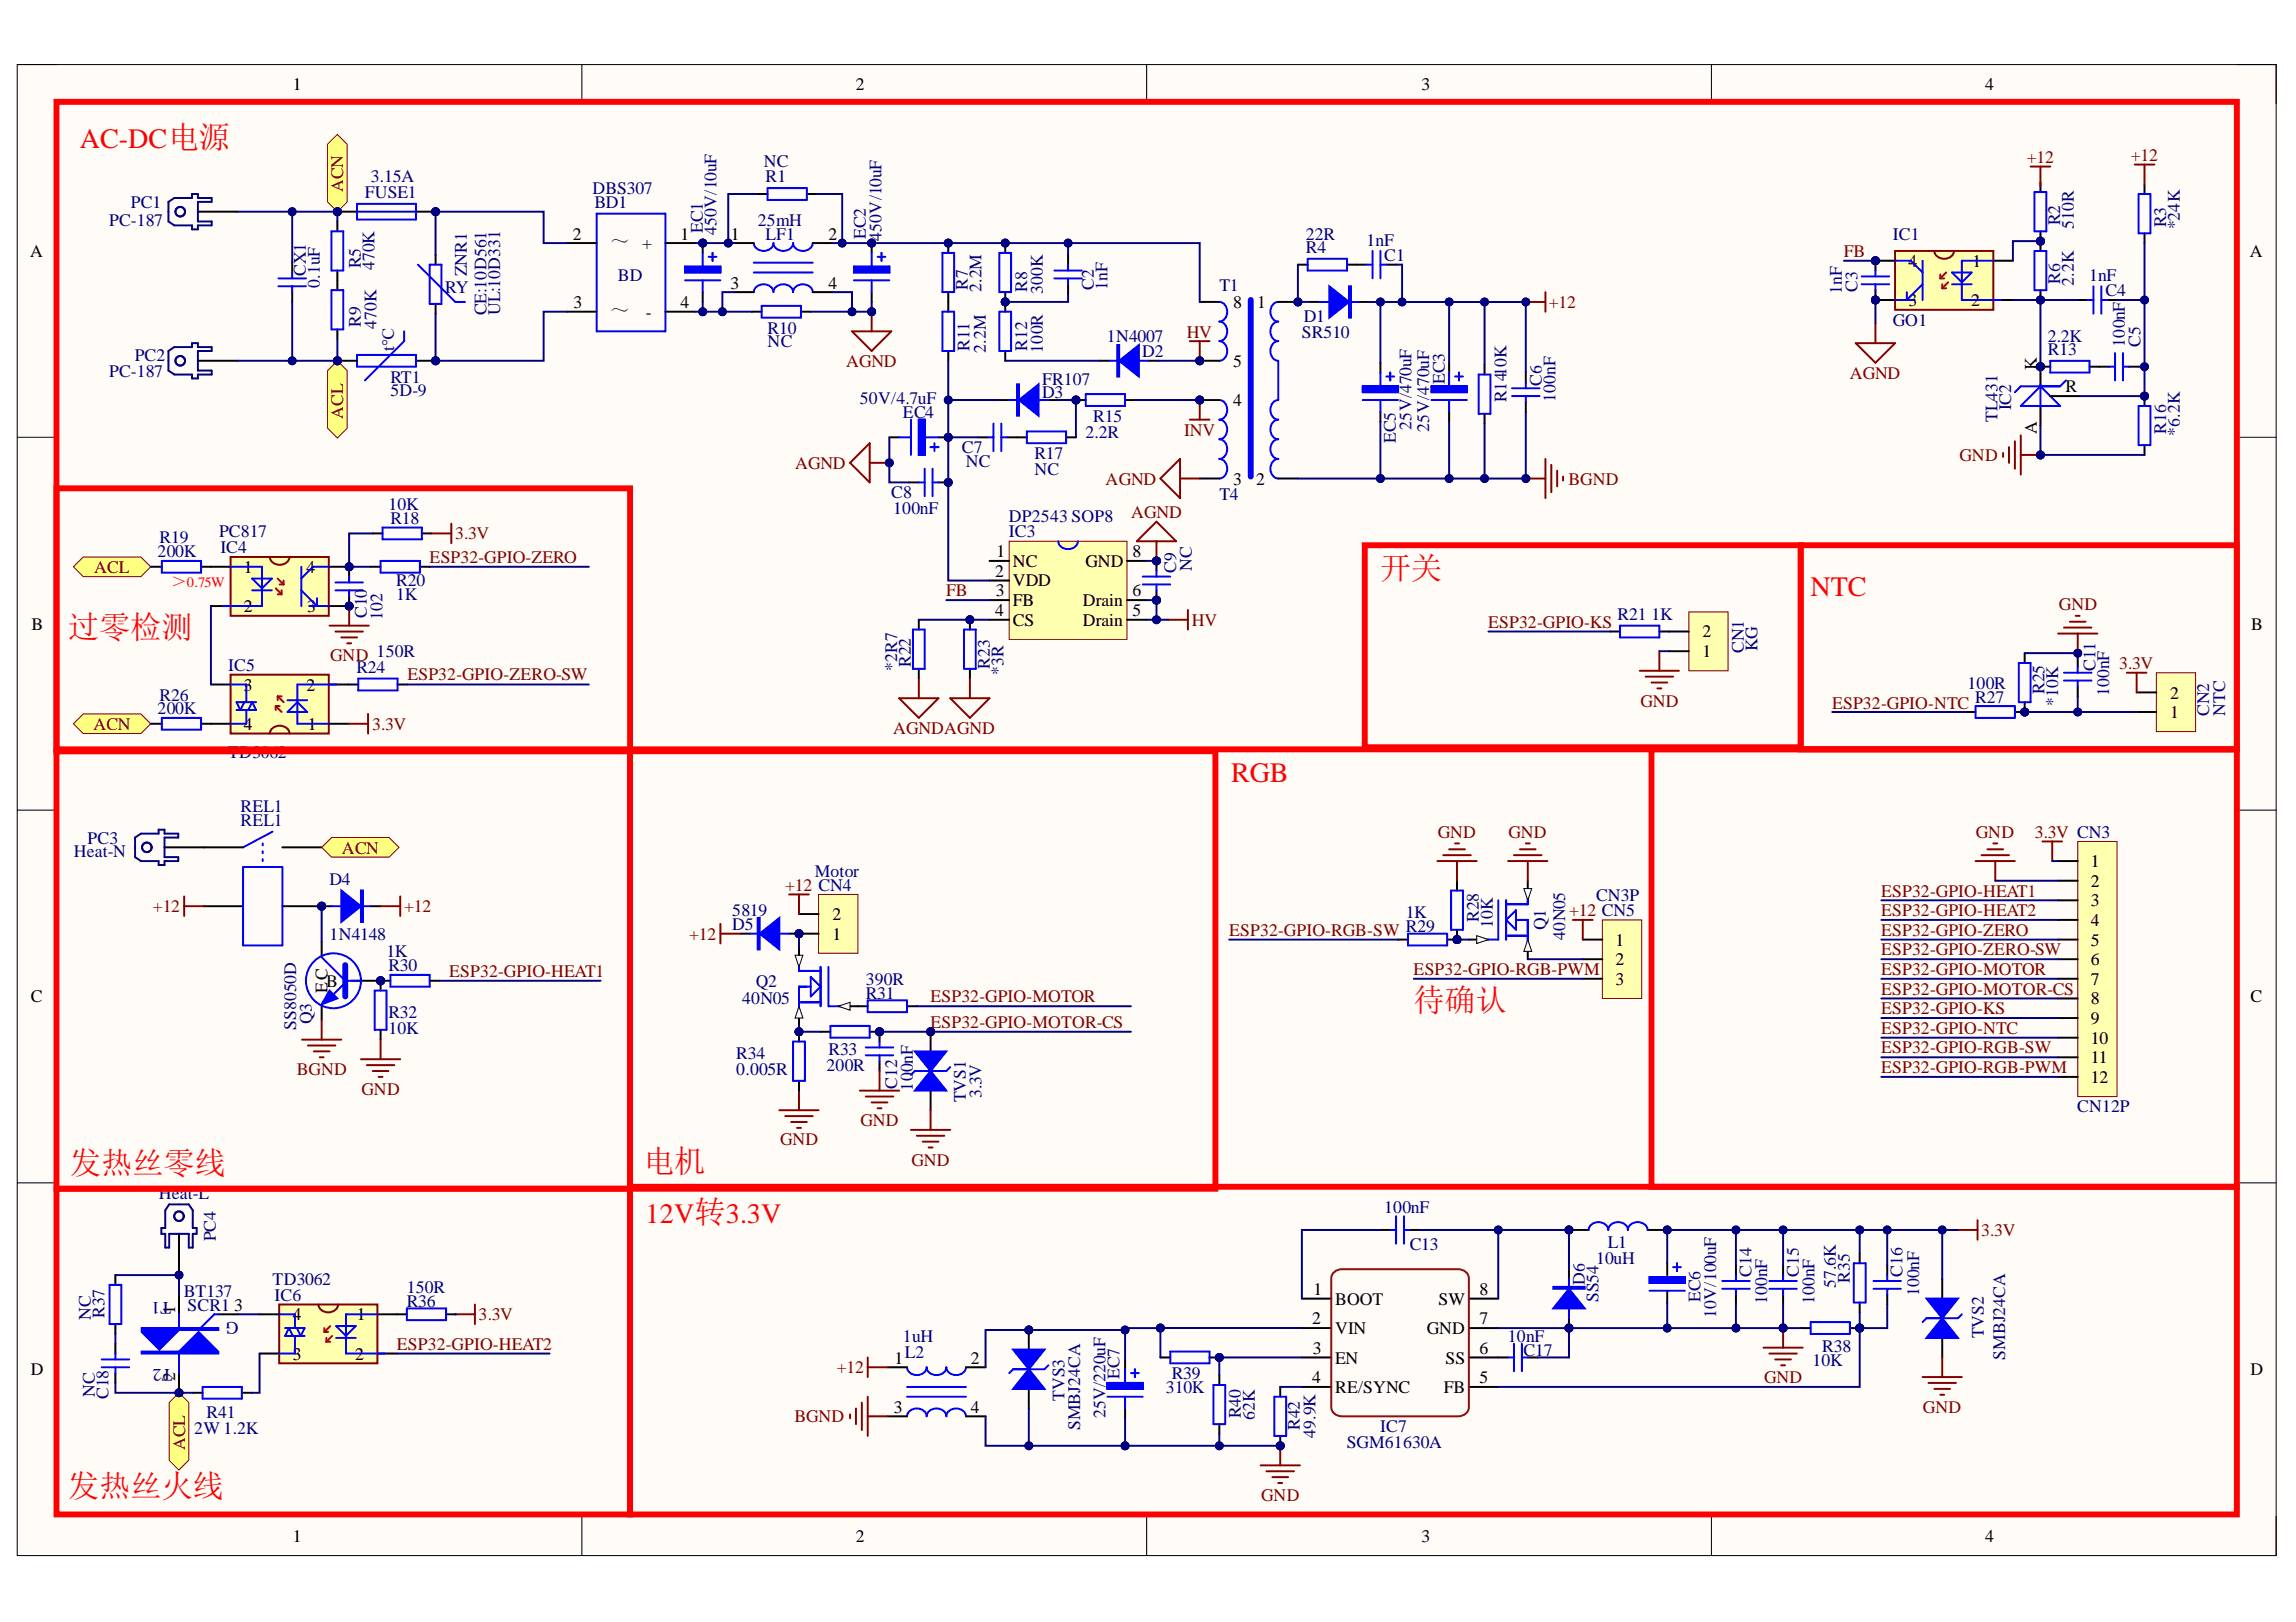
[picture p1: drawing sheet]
<svg xmlns="http://www.w3.org/2000/svg" width="297mm" height="210mm" viewBox="0 0 297 210" stroke-linecap="round" stroke-linejoin="round" font-family="sans-serif">
<defs><g id="words">
<g font-size="4.1" fill="#f00">
<text x="178.6" y="75">开关</text>
<text x="8.8" y="82.6">过零检测</text>
<text x="182.9" y="130.8">待确认</text>
<text x="9.1" y="151.9">发热丝零线</text>
<text x="83.2" y="151.6">电机</text>
<text x="8.8" y="193.8">发热丝火线</text>
</g>
<g font-size="3.6" fill="#f00">
<text x="10.3" y="19.1">AC-DC电源</text>
<text x="234.2" y="77.2">NTC</text>
<text x="159.3" y="101.2">RGB</text>
<text x="83.5" y="158.2">12V转3.3V</text>
</g>
<g font-size="2.5">
<text x="78.9" y="32.1">～</text>
<text x="78.9" y="41.1">～</text>
</g>
<g font-size="2.3">
<text x="37.9" y="11.7">1</text>
<text x="110.7" y="11.7">2</text>
<text x="183.9" y="11.7">3</text>
<text x="256.8" y="11.7">4</text>
<text x="3.9" y="33.3">A</text>
<text x="74.1" y="31">2</text>
<text x="83.1" y="32.3">+</text>
<text x="88.1" y="31">1</text>
<text x="94.6" y="31">1</text>
<text x="107.2" y="31">2</text>
<text x="246.9" y="34.6">4</text>
<text x="255.2" y="34.6">1</text>
<text x="291.1" y="33.3">A</text>
<text x="74.2" y="39.9">3</text>
<text x="83.6" y="41.2">-</text>
<text x="88.1" y="39.9">4</text>
<text x="94.5" y="37.4">3</text>
<text x="107.2" y="37.4">4</text>
<text x="159.5" y="39.9">8</text>
<text x="162.7" y="39.9">1</text>
<text x="246.9" y="39.6">3</text>
<text x="255" y="39.6">2</text>
<text x="159.5" y="47.5">5</text>
<text x="263.5" y="47.9" transform="rotate(-90 263.5 47.9)">K</text>
<text x="159.5" y="52.6">4</text>
<text x="267.2" y="50.8">R</text>
<text x="263.5" y="56.2" transform="rotate(-90 263.5 56.2)">A</text>
<text x="159.5" y="62.7">3</text>
<text x="162.5" y="62.7">2</text>
<text x="31.6" y="74.1">1</text>
<text x="39.7" y="74.1">4</text>
<text x="128.7" y="74.6">2</text>
<text x="128.8" y="77.2">3</text>
<text x="128.9" y="72.1">1</text>
<text x="131" y="73.4">NC</text>
<text x="131" y="75.9">VDD</text>
<text x="140.4" y="73.4">GND</text>
<text x="146.5" y="72.1">8</text>
<text x="146.5" y="77.2">6</text>
<text x="4.1" y="81.5">B</text>
<text x="31.6" y="79.2">2</text>
<text x="39.8" y="79.2">3</text>
<text x="128.7" y="79.7">4</text>
<text x="131" y="78.4">FB</text>
<text x="131" y="81">CS</text>
<text x="140.1" y="81">Drain</text>
<text x="140.1" y="78.4">Drain</text>
<text x="146.5" y="79.7">5</text>
<text x="220.3" y="82.5">2</text>
<text x="291.2" y="81.5">B</text>
<text x="31.6" y="89.4">3</text>
<text x="39.7" y="89.4">2</text>
<text x="220.3" y="85">1</text>
<text x="31.6" y="94.5">4</text>
<text x="39.8" y="94.5">1</text>
<text x="280.7" y="90.4">2</text>
<text x="280.7" y="93">1</text>
<text x="270.5" y="112.2">1</text>
<text x="107.7" y="119.1">2</text>
<text x="270.5" y="114.8">2</text>
<text x="270.5" y="117.3">3</text>
<text x="270.5" y="119.8">4</text>
<text x="107.7" y="121.6">1</text>
<text x="209" y="122.4">1</text>
<text x="209" y="124.9">2</text>
<text x="270.5" y="122.4">5</text>
<text x="270.5" y="124.9">6</text>
<text x="4" y="129.7">C</text>
<text x="42.2" y="127.7">B</text>
<text x="42.4" y="128.5" transform="rotate(-90 42.4 128.5)">EC</text>
<text x="209" y="127.4">3</text>
<text x="270.5" y="127.4">7</text>
<text x="270.5" y="130">8</text>
<text x="291.2" y="129.7">C</text>
<text x="270.5" y="132.5">9</text>
<text x="270.5" y="135.1">10</text>
<text x="270.5" y="137.6">11</text>
<text x="270.5" y="140.1">12</text>
<text x="169.9" y="167.6">1</text>
<text x="191.4" y="167.6">8</text>
<text x="22.7" y="170" transform="rotate(-90 22.7 170)">1</text>
<text x="30.3" y="169.6">3</text>
<text x="37.9" y="170.9">4</text>
<text x="46.2" y="170.9">1</text>
<text x="169.8" y="171.4">2</text>
<text x="172.7" y="168.9">BOOT</text>
<text x="172.7" y="172.7">VIN</text>
<text x="184.6" y="172.7">GND</text>
<text x="186.1" y="168.9">SW</text>
<text x="191.4" y="171.4">7</text>
<text x="4" y="178">D</text>
<text x="22.7" y="178.7" transform="rotate(-90 22.7 178.7)">2</text>
<text x="37.9" y="176">3</text>
<text x="45.9" y="176">2</text>
<text x="115.7" y="176.5">1</text>
<text x="125.6" y="176.5">2</text>
<text x="169.8" y="179">4</text>
<text x="169.9" y="175.2">3</text>
<text x="172.7" y="176.5">EN</text>
<text x="187" y="176.5">SS</text>
<text x="191.4" y="179">5</text>
<text x="191.4" y="175.2">6</text>
<text x="291.2" y="178">D</text>
<text x="115.6" y="182.8">3</text>
<text x="125.6" y="182.8">4</text>
<text x="172.7" y="180.3">RE/SYNC</text>
<text x="186.8" y="180.3">FB</text>
<text x="37.9" y="199.5">1</text>
<text x="110.7" y="199.5">2</text>
<text x="183.9" y="199.5">3</text>
<text x="256.8" y="199.5">4</text>
</g>
<g font-size="2.3" fill="#000080">
<text x="48" y="23.6">3.15A</text>
<text x="98.8" y="21.6">NC</text>
<text x="99.1" y="23.6">R1</text>
<text x="14.1" y="29.2">PC-187</text>
<text x="16.9" y="26.9">PC1</text>
<text x="47.2" y="25.6">FUSE1</text>
<text x="76.6" y="25.1">DBS307</text>
<text x="76.9" y="26.9">BD1</text>
<text x="98" y="29.2">25mH</text>
<text x="266.5" y="29.2" transform="rotate(-90 266.5 29.2)">R2</text>
<text x="268.3" y="29.7" transform="rotate(-90 268.3 29.7)">510R</text>
<text x="280.2" y="29.4" transform="rotate(-90 280.2 29.4)">R3</text>
<text x="282" y="29.7" transform="rotate(-90 282 29.7)">*24K</text>
<text x="39.6" y="35.7" transform="rotate(-90 39.6 35.7)">CX1</text>
<text x="46.7" y="34.7" transform="rotate(-90 46.7 34.7)">R5</text>
<text x="48.5" y="35" transform="rotate(-90 48.5 35)">470K</text>
<text x="60.4" y="35.7" transform="rotate(-90 60.4 35.7)">ZNR1</text>
<text x="90.9" y="30.2" transform="rotate(-90 90.9 30.2)">EC1</text>
<text x="92.7" y="30.4" transform="rotate(-90 92.7 30.4)">450V/10uF</text>
<text x="99.1" y="31">LF1</text>
<text x="112" y="30.9" transform="rotate(-90 112 30.9)">EC2</text>
<text x="114" y="31.2" transform="rotate(-90 114 31.2)">450V/10uF</text>
<text x="168.9" y="32.8">R4</text>
<text x="168.9" y="31">22R</text>
<text x="176.8" y="31.8">1nF</text>
<text x="179.1" y="33.8">C1</text>
<text x="244.9" y="31">IC1</text>
<text x="41.4" y="37.3" transform="rotate(-90 41.4 37.3)">0.1uF</text>
<text x="57.6" y="37.9">RY</text>
<text x="62.9" y="40.8" transform="rotate(-90 62.9 40.8)">CE:10D561</text>
<text x="64.7" y="40.8" transform="rotate(-90 64.7 40.8)">UL:10D331</text>
<text x="79.9" y="36.3">BD</text>
<text x="125.2" y="37.5" transform="rotate(-90 125.2 37.5)">R7</text>
<text x="127" y="37.8" transform="rotate(-90 127 37.8)">2.2M</text>
<text x="132.9" y="37.8" transform="rotate(-90 132.9 37.8)">R8</text>
<text x="134.9" y="38" transform="rotate(-90 134.9 38)">300K</text>
<text x="141.5" y="37.5" transform="rotate(-90 141.5 37.5)">C2</text>
<text x="143.3" y="37.5" transform="rotate(-90 143.3 37.5)">1nF</text>
<text x="157.8" y="37.6">T1</text>
<text x="168.7" y="41.7">D1</text>
<text x="238.3" y="38" transform="rotate(-90 238.3 38)">1nF</text>
<text x="240.3" y="37.8" transform="rotate(-90 240.3 37.8)">C3</text>
<text x="266.5" y="36.8" transform="rotate(-90 266.5 36.8)">R6</text>
<text x="268.3" y="37" transform="rotate(-90 268.3 37)">2.2K</text>
<text x="270.3" y="36.3">1nF</text>
<text x="272.4" y="38.4">C4</text>
<text x="17.4" y="46.7">PC2</text>
<text x="46.7" y="42.3" transform="rotate(-90 46.7 42.3)">R9</text>
<text x="48.7" y="42.6" transform="rotate(-90 48.7 42.6)">470K</text>
<text x="51" y="45.4" transform="rotate(-90 51 45.4)">t℃</text>
<text x="99.3" y="43.2">R10</text>
<text x="99.3" y="45">NC</text>
<text x="125.4" y="45.4" transform="rotate(-90 125.4 45.4)">R11</text>
<text x="127.6" y="45.6" transform="rotate(-90 127.6 45.6)">2.2M</text>
<text x="132.9" y="45.4" transform="rotate(-90 132.9 45.4)">R12</text>
<text x="134.9" y="45.6" transform="rotate(-90 134.9 45.6)">100R</text>
<text x="143.2" y="44.2">1N4007</text>
<text x="147.8" y="46.2">D2</text>
<text x="168.4" y="43.7">SR510</text>
<text x="244.9" y="42.2">GO1</text>
<text x="264.9" y="46">R13</text>
<text x="264.9" y="44.2">2.2K</text>
<text x="274.9" y="44.9" transform="rotate(-90 274.9 44.9)">100nF</text>
<text x="276.9" y="44.9" transform="rotate(-90 276.9 44.9)">C5</text>
<text x="14.1" y="48.8">PC-187</text>
<text x="50.5" y="49.5">RT1</text>
<text x="50.5" y="51.3">5D-9</text>
<text x="111.2" y="52.3">50V/4.7uF</text>
<text x="134.8" y="51.6">D3</text>
<text x="134.8" y="49.8">FR107</text>
<text x="186.9" y="49.7" transform="rotate(-90 186.9 49.7)">EC3</text>
<text x="194.9" y="52.1" transform="rotate(-90 194.9 52.1)">R1410K</text>
<text x="199.5" y="49.9" transform="rotate(-90 199.5 49.9)">C6</text>
<text x="201.2" y="52.1" transform="rotate(-90 201.2 52.1)">100nF</text>
<text x="260.2" y="53.1" transform="rotate(-90 260.2 53.1)">IC2</text>
<text x="116.8" y="54.1">EC4</text>
<text x="124.4" y="58.7">C7</text>
<text x="133.8" y="59.4">R17</text>
<text x="140.4" y="56.6">2.2R</text>
<text x="141.4" y="54.6">R15</text>
<text x="180.6" y="57.4" transform="rotate(-90 180.6 57.4)">EC5</text>
<text x="182.6" y="55.6" transform="rotate(-90 182.6 55.6)">25V/470uF</text>
<text x="184.9" y="55.9" transform="rotate(-90 184.9 55.9)">25V/470uF</text>
<text x="258.4" y="54.6" transform="rotate(-90 258.4 54.6)">TL431</text>
<text x="280.2" y="56.1" transform="rotate(-90 280.2 56.1)">R16</text>
<text x="282" y="56.4" transform="rotate(-90 282 56.4)">*6.2K</text>
<text x="115.3" y="64.5">C8</text>
<text x="124.9" y="60.4">NC</text>
<text x="133.8" y="61.4">NC</text>
<text x="157.8" y="64.7">T4</text>
<text x="20.6" y="70.3">R19</text>
<text x="28.3" y="69.6">PC817</text>
<text x="28.5" y="71.6">IC4</text>
<text x="50.2" y="66">10K</text>
<text x="50.5" y="67.8">R18</text>
<text x="115.5" y="66.5">100nF</text>
<text x="130.5" y="69.6">IC3</text>
<text x="130.5" y="67.5">DP2543 SOP8</text>
<text x="20.4" y="72.1">200K</text>
<text x="51.3" y="75.9">R20</text>
<text x="51.3" y="77.7">1K</text>
<text x="152.2" y="74.1" transform="rotate(-90 152.2 74.1)">C9</text>
<text x="154.2" y="73.9" transform="rotate(-90 154.2 73.9)">NC</text>
<text x="47.5" y="79.9" transform="rotate(-90 47.5 79.9)">C10</text>
<text x="49.5" y="80.2" transform="rotate(-90 49.5 80.2)">102</text>
<text x="209.3" y="80.2">R21</text>
<text x="213.7" y="80.2">1K</text>
<text x="29.5" y="86.8">IC5</text>
<text x="46.1" y="87">R24</text>
<text x="116.1" y="86.8" transform="rotate(-90 116.1 86.8)">*2R7</text>
<text x="117.8" y="86.3" transform="rotate(-90 117.8 86.3)">R22</text>
<text x="128.1" y="86.5" transform="rotate(-90 128.1 86.5)">R23</text>
<text x="129.8" y="87.3" transform="rotate(-90 129.8 87.3)">*3R</text>
<text x="225.6" y="84.5" transform="rotate(-90 225.6 84.5)">CN1</text>
<text x="227.4" y="84.3" transform="rotate(-90 227.4 84.3)">KG</text>
<text x="254.5" y="89.2">100R</text>
<text x="264.5" y="89.8" transform="rotate(-90 264.5 89.8)">R25</text>
<text x="271.1" y="86.8" transform="rotate(-90 271.1 86.8)">C11</text>
<text x="20.4" y="92.5">200K</text>
<text x="20.6" y="90.7">R26</text>
<text x="255.5" y="90.9">R27</text>
<text x="266.3" y="91.4" transform="rotate(-90 266.3 91.4)">*10K</text>
<text x="272.9" y="90.1" transform="rotate(-90 272.9 90.1)">100nF</text>
<text x="285.8" y="92.6" transform="rotate(-90 285.8 92.6)">CN2</text>
<text x="287.9" y="92.6" transform="rotate(-90 287.9 92.6)">NTC</text>
<text x="29.5" y="98">TD3062</text>
<text x="31.1" y="106.9">REL1</text>
<text x="31.1" y="105.1">REL1</text>
<text x="9.6" y="111">Heat-N</text>
<text x="11.3" y="109.2">PC3</text>
<text x="105.4" y="113.5">Motor</text>
<text x="42.6" y="114.5">D4</text>
<text x="94.7" y="118.6">5819</text>
<text x="181.9" y="118.8">1K</text>
<text x="191.3" y="119.3" transform="rotate(-90 191.3 119.3)">R28</text>
<text x="206.5" y="116.5">CN3P</text>
<text x="42.6" y="121.6">1N4148</text>
<text x="50" y="123.9">1K</text>
<text x="50.2" y="125.7">R30</text>
<text x="94.7" y="120.3">D5</text>
<text x="193.1" y="120.1" transform="rotate(-90 193.1 120.1)">10K</text>
<text x="200" y="120.3" transform="rotate(-90 200 120.3)">Q1</text>
<text x="202.5" y="121.6" transform="rotate(-90 202.5 121.6)">40N05</text>
<text x="50.2" y="131.8">R32</text>
<text x="96" y="130">40N05</text>
<text x="97.8" y="127.7">Q2</text>
<text x="112" y="129.2">R31</text>
<text x="112" y="127.4">390R</text>
<text x="38.3" y="133.3" transform="rotate(-90 38.3 133.3)">SS8050D</text>
<text x="40.3" y="132.5" transform="rotate(-90 40.3 132.5)">Q3</text>
<text x="50.2" y="133.8">10K</text>
<text x="95.2" y="137.1">R34</text>
<text x="107.2" y="136.6">R33</text>
<text x="95.2" y="139.1">0.005R</text>
<text x="106.9" y="138.6">200R</text>
<text x="116.1" y="140.9" transform="rotate(-90 116.1 140.9)">C12</text>
<text x="118.1" y="141.1" transform="rotate(-90 118.1 141.1)">100nF</text>
<text x="124.9" y="142.7" transform="rotate(-90 124.9 142.7)">TVS1</text>
<text x="127" y="142.2" transform="rotate(-90 127 142.2)">3.3V</text>
<text x="268.7" y="143.9">CN12P</text>
<text x="20.6" y="155.2">Heat-L</text>
<text x="27.9" y="160.7" transform="rotate(-90 27.9 160.7)">PC4</text>
<text x="179.1" y="156.9">100nF</text>
<text x="182.4" y="161.8">C13</text>
<text x="208" y="161.5">L1</text>
<text x="23.8" y="167.8">BT137</text>
<text x="35.3" y="166.3">TD3062</text>
<text x="52.6" y="167.3">150R</text>
<text x="205" y="166.2" transform="rotate(-90 205 166.2)">D6</text>
<text x="206.5" y="163.5">10uH</text>
<text x="226.6" y="165.2" transform="rotate(-90 226.6 165.2)">C14</text>
<text x="232.7" y="165.2" transform="rotate(-90 232.7 165.2)">C15</text>
<text x="237.5" y="166.7" transform="rotate(-90 237.5 166.7)">57.6K</text>
<text x="239.3" y="166" transform="rotate(-90 239.3 166)">R35</text>
<text x="246.2" y="165.2" transform="rotate(-90 246.2 165.2)">C16</text>
<text x="248.3" y="167.8" transform="rotate(-90 248.3 167.8)">100nF</text>
<text x="11.8" y="170.8" transform="rotate(-90 11.8 170.8)">NC</text>
<text x="13.5" y="170.5" transform="rotate(-90 13.5 170.5)">R37</text>
<text x="22.2" y="168.5" transform="rotate(-180 22.2 168.5)">T1</text>
<text x="24.3" y="169.6">SCR1</text>
<text x="30.9" y="171.1" transform="rotate(-180 30.9 171.1)">G</text>
<text x="35.5" y="168.3">IC6</text>
<text x="52.6" y="169.1">R36</text>
<text x="116.8" y="173.7">1uH</text>
<text x="195.1" y="173.7">10nF</text>
<text x="206.8" y="168.5" transform="rotate(-90 206.8 168.5)">SS54</text>
<text x="220" y="168.5" transform="rotate(-90 220 168.5)">EC6</text>
<text x="222" y="170.5" transform="rotate(-90 222 170.5)">10V/100uF</text>
<text x="228.6" y="168.8" transform="rotate(-90 228.6 168.8)">100nF</text>
<text x="234.7" y="168.8" transform="rotate(-90 234.7 168.8)">100nF</text>
<text x="256.6" y="173.2" transform="rotate(-90 256.6 173.2)">TVS2</text>
<text x="22.3" y="177.2" transform="rotate(-180 22.3 177.2)">T2</text>
<text x="117.1" y="175.7">L2</text>
<text x="144.8" y="178.5" transform="rotate(-90 144.8 178.5)">EC7</text>
<text x="151.6" y="178.5">R39</text>
<text x="197.1" y="175.4">C17</text>
<text x="234.5" y="176.7">10K</text>
<text x="235.7" y="174.9">R38</text>
<text x="259.4" y="176" transform="rotate(-90 259.4 176)">SMBJ24CA</text>
<text x="12.3" y="180.8" transform="rotate(-90 12.3 180.8)">NC</text>
<text x="14" y="181" transform="rotate(-90 14 181)">C18</text>
<text x="25.1" y="185.6">2W 1.2K</text>
<text x="26.7" y="183.6">R41</text>
<text x="137.7" y="181.3" transform="rotate(-90 137.7 181.3)">TVS3</text>
<text x="139.7" y="185.1" transform="rotate(-90 139.7 185.1)">SMBJ24CA</text>
<text x="143" y="183.6" transform="rotate(-90 143 183.6)">25V/220uF</text>
<text x="150.8" y="180.3">310K</text>
<text x="160.5" y="183.6" transform="rotate(-90 160.5 183.6)">R40</text>
<text x="162.3" y="183.8" transform="rotate(-90 162.3 183.8)">62K</text>
<text x="168.2" y="185.1" transform="rotate(-90 168.2 185.1)">R42</text>
<text x="178.6" y="185.3">IC7</text>
<text x="170.2" y="186.1" transform="rotate(-90 170.2 186.1)">49.9K</text>
<text x="174.3" y="187.4">SGM61630A</text>
</g>
<g font-size="2.3" fill="#800000">
<text x="262.2" y="21">+12</text>
<text x="275.7" y="20.8">+12</text>
<text x="44.4" y="24.8" transform="rotate(-90 44.4 24.8)">ACN</text>
<text x="238.5" y="33.3">FB</text>
<text x="200.4" y="39.9">+12</text>
<text x="109.5" y="47.5">AGND</text>
<text x="153.5" y="43.7">HV</text>
<text x="239.3" y="49">AGND</text>
<text x="44.4" y="54.2" transform="rotate(-90 44.4 54.2)">ACL</text>
<text x="153.2" y="56.4">INV</text>
<text x="253.5" y="59.7">GND</text>
<text x="102.9" y="60.7">AGND</text>
<text x="143" y="62.7">AGND</text>
<text x="202.9" y="62.7">BGND</text>
<text x="58.9" y="69.8">3.3V</text>
<text x="146.3" y="67">AGND</text>
<text x="12.2" y="74.1">ACL</text>
<text x="55.6" y="72.9">ESP32-GPIO-ZERO</text>
<text x="122.4" y="77.2">FB</text>
<text x="154.2" y="81">HV</text>
<text x="192.5" y="81.2">ESP32-GPIO-KS</text>
<text x="266.4" y="78.9">GND</text>
<text x="42.7" y="85.5">GND 150R</text>
<text x="52.7" y="88.1">ESP32-GPIO-ZERO-SW</text>
<text x="274.2" y="86.5">3.3V</text>
<text x="12.1" y="94.5">ACN</text>
<text x="48.1" y="94.5">3.3V</text>
<text x="115.5" y="95">AGNDAGND</text>
<text x="212.2" y="91.4">GND</text>
<text x="237" y="91.7">ESP32-GPIO-NTC</text>
<text x="44.2" y="110.5">ACN</text>
<text x="186" y="108.4">GND</text>
<text x="195.1" y="108.4">GND</text>
<text x="255.6" y="108.4">GND</text>
<text x="263.2" y="108.4">3.3V CN3</text>
<text x="19.8" y="118.1">+12</text>
<text x="52.3" y="118.1">+12</text>
<text x="101.6" y="115.3">+12 CN4</text>
<text x="203" y="118.6">+12 CN5</text>
<text x="243.4" y="116">ESP32-GPIO-HEAT1</text>
<text x="243.4" y="118.6">ESP32-GPIO-HEAT2</text>
<text x="89.2" y="121.6">+12</text>
<text x="159" y="121.1">ESP32-GPIO-RGB-SW R29</text>
<text x="243.4" y="121.1">ESP32-GPIO-ZERO</text>
<text x="243.4" y="123.6">ESP32-GPIO-ZERO-SW</text>
<text x="58.1" y="126.4">ESP32-GPIO-HEAT1</text>
<text x="120.4" y="129.7">ESP32-GPIO-MOTOR</text>
<text x="182.9" y="126.2">ESP32-GPIO-RGB-PWM</text>
<text x="243.4" y="126.2">ESP32-GPIO-MOTOR</text>
<text x="243.4" y="128.7">ESP32-GPIO-MOTOR-CS</text>
<text x="243.4" y="131.2">ESP32-GPIO-KS</text>
<text x="120.4" y="133">ESP32-GPIO-MOTOR-CS</text>
<text x="243.4" y="133.8">ESP32-GPIO-NTC</text>
<text x="243.4" y="136.3">ESP32-GPIO-RGB-SW</text>
<text x="38.4" y="139.1">BGND</text>
<text x="46.8" y="141.6">GND</text>
<text x="243.4" y="138.9">ESP32-GPIO-RGB-PWM</text>
<text x="100.9" y="148.2">GND</text>
<text x="111.3" y="145.7">GND</text>
<text x="117.9" y="150.9">GND</text>
<text x="256.3" y="160">3.3V</text>
<text x="61.9" y="170.9">3.3V</text>
<text x="51.3" y="174.7">ESP32-GPIO-HEAT2</text>
<text x="108.3" y="177.7">+12</text>
<text x="228.2" y="179">GND</text>
<text x="102.8" y="184.1">BGND</text>
<text x="248.8" y="182.8">GND</text>
<text x="23.9" y="187.7" transform="rotate(-90 23.9 187.7)">ACL</text>
<text x="163.2" y="194.2">GND</text>
</g>
<text font-size="2" fill="#f00" x="22.2" y="76">＞0.75W</text>
</g></defs>
<path d="M2.2 8.4h292.3v192.9h-292.3z" fill-rule="evenodd" fill="#fffcf8"/>
<path d="M2.2 8.4h292.3v192.9h-292.3z" fill="none" stroke="#000" stroke-width=".13"/>
<path d="M7.3 13.4h282.1v182.8h-282.1z" fill-rule="evenodd" fill="#fffcf8"/>
<g fill="none" stroke="#000" stroke-width=".13">
<path d="M2.2 8.4h5.1M7.3 13.4h282.1v182.8h-282.1zM75.3 8.4v5M148.3 8.4v5M221.4 8.4v5M289.4 8.4h5.1v5M2.2 56.6h5.1M289.4 56.6h5.1M2.2 104.8h5.1M289.4 104.8h5.1M2.2 153.1h5.1M289.4 153.1h5.1"/>
<path d="M75.3 196.2v5.1M148.3 196.2v5.1M221.4 196.2v5.1M294.5 196.2v5.1"/>
</g>
<path d="M25.6 27.4h5.1M25.6 46.7h5.1" fill="none" stroke="#000" stroke-width=".25"/>
<g fill="none" stroke="#00007f" stroke-width=".25">
<path d="M21.8 26.1l.8-.5h2.2v-.5h.8v.5h1.8v.5h-1.8v2.6h1.8v.5h-1.8v.5h-.8v-.5h-2.2l-.8-.5zM21.8 45.4l.8-.5h2.2v-.5h.8v.5h1.8v.5h-1.8v2.6h1.8v.5h-1.8v.5h-.8v-.5h-2.2l-.8-.5z"/>
<circle cx="23.3" cy="27.4" r=".62"/>
<circle cx="23.3" cy="46.7" r=".62"/>
</g>
<circle cx="56.4" cy="27.4" r=".51" fill="#000080"/>
<circle cx="56.4" cy="27.4" r=".51" fill="none" stroke="#000080" stroke-width=".13"/>
<circle cx="43.6" cy="27.4" r=".51" fill="#000080"/>
<circle cx="43.6" cy="27.4" r=".51" fill="none" stroke="#000080" stroke-width=".13"/>
<path d="M53.8 27.4h2.6" fill="none" stroke="#000" stroke-width=".25"/>
<circle cx="56.4" cy="27.4" r=".51" fill="#000080"/>
<circle cx="56.4" cy="27.4" r=".51" fill="none" stroke="#000080" stroke-width=".13"/>
<path d="M43.6 27.4h2.6" fill="none" stroke="#000" stroke-width=".25"/>
<circle cx="43.6" cy="27.4" r=".51" fill="#000080"/>
<circle cx="43.6" cy="27.4" r=".51" fill="none" stroke="#000080" stroke-width=".13"/>
<path d="M36 36h3.6M36 37h3.6M37.8 35.3v.7M37.8 37v.8M42.9 29.9h1.5v5.1h-1.5zM42.9 37.6h1.5v5h-1.5zM46.2 26.4h7.6v2h-7.6zM54.1 34.2l4.8 4.9h1.3M55.6 34.2h1.5v5.1h-1.5zM77.2 27.6h8.9v15.3h-8.9z" fill="none" stroke="#00f" stroke-width=".25"/>
<path d="M46.2 27.4h7.6" fill="none" stroke="#0000bf" stroke-width=".25"/>
<path d="M37.8 34v1.3M37.8 37.8v1.3M43.6 28.7v1.2M43.6 35v2.6M56.4 33v1.2M56.4 39.3v1.3M73.4 31.5h3.8M86.1 31.5h3.8M43.6 42.6v1.3M73.4 40.3h3.8M86.1 40.3h3.8" fill="none" stroke="#000" stroke-width=".25"/>
<path d="M110.2 42.9h5.1l-2.5 2.5zM112.8 40.3v2.6" fill="none" stroke="#800000" stroke-width=".25"/>
<circle cx="112.8" cy="40.3" r=".51" fill="#000080"/>
<circle cx="112.8" cy="40.3" r=".51" fill="none" stroke="#000080" stroke-width=".13"/>
<circle cx="90.9" cy="31.5" r=".51" fill="#000080"/>
<circle cx="90.9" cy="31.5" r=".51" fill="none" stroke="#000080" stroke-width=".13"/>
<path d="M90.9 31.5v1.2" fill="none" stroke="#000" stroke-width=".25"/>
<circle cx="90.9" cy="31.5" r=".51" fill="#000080"/>
<circle cx="90.9" cy="31.5" r=".51" fill="none" stroke="#000080" stroke-width=".13"/>
<path d="M90.9 37.8v1.3" fill="none" stroke="#000" stroke-width=".25"/>
<path d="M88.6 34.5h4.6v.8h-4.6zM88.6 36.3h4.6M90.9 32.7v1.8M90.9 36.3v1.5M91.7 33.2h1M92.2 32.7v1" fill="none" stroke="#00f" stroke-width=".25"/>
<path d="M88.6 34.5h4.6v.8h-4.6z" fill-rule="evenodd" fill="#00f"/>
<path d="M88.6 34.5h4.6v.8h-4.6z" fill="none" stroke="#00f" stroke-width=".25"/>
<circle cx="112.8" cy="31.5" r=".51" fill="#000080"/>
<circle cx="112.8" cy="31.5" r=".51" fill="none" stroke="#000080" stroke-width=".13"/>
<path d="M112.8 31.5v1.2" fill="none" stroke="#000" stroke-width=".25"/>
<circle cx="112.8" cy="31.5" r=".51" fill="#000080"/>
<circle cx="112.8" cy="31.5" r=".51" fill="none" stroke="#000080" stroke-width=".13"/>
<path d="M112.8 37.8v1.3" fill="none" stroke="#000" stroke-width=".25"/>
<path d="M110.5 34.5h4.6v.8h-4.6zM110.5 36.3h4.6M112.8 32.7v1.8M112.8 36.3v1.5M113.5 33.2h1M114 32.7v1" fill="none" stroke="#00f" stroke-width=".25"/>
<path d="M110.5 34.5h4.6v.8h-4.6z" fill-rule="evenodd" fill="#00f"/>
<path d="M97.5 37.8a1.3 1.3 0 0 1 1.3-1 1.3 1.3 0 0 1 1.3 1 1.3 1.3 0 0 1 1.2-1 1.3 1.3 0 0 1 1.3 1 1.3 1.3 0 0 1 1.3-1 1.3 1.3 0 0 1 1.2 1M97.5 31.5a1.3 1.3 0 0 0 1.3 1 1.3 1.3 0 0 0 1.3-1 1.3 1.3 0 0 0 1.2 1 1.3 1.3 0 0 0 1.3-1 1.3 1.3 0 0 0 1.3 1 1.3 1.3 0 0 0 1.2-1M97.5 35.3h7.6M97.5 34h7.6M98.5 39.6h5.1v1.5h-5.1zM99.3 24.3h5.1v1.6h-5.1zM110.5 34.5h4.6v.8h-4.6z" fill="none" stroke="#00f" stroke-width=".25"/>
<path d="M95 37.8h2.5M95 31.5h2.5M98 25.1h1.3M104.4 25.1h1.3M105.1 37.8h2.6M105.1 31.5h2.6M97.3 40.3h1.2M103.6 40.3h1.3" fill="none" stroke="#000" stroke-width=".25"/>
<path d="M130.6 70h15.2v12.7h-15.2z" fill-rule="evenodd" fill="#ffffb0"/>
<path d="M130.6 70h15.2v12.7h-15.2z" fill="none" stroke="#800000" stroke-width=".13"/>
<path d="M128 72.6h2.6M128 75.1h2.6M128 77.7h2.6M145.8 72.6h2.5M145.8 77.7h2.5M128 80.2h2.6M145.8 80.2h2.5" fill="none" stroke="#000" stroke-width=".25"/>
<path d="M136.9 70a1.3 1.3 0 0 0 1.3 1.1 1.3 1.3 0 0 0 1.2-1.1" fill="none" stroke="#00f" stroke-width=".25"/>
<circle cx="122.7" cy="31.5" r=".51" fill="#000080"/>
<circle cx="122.7" cy="31.5" r=".51" fill="none" stroke="#000080" stroke-width=".13"/>
<path d="M122.7 31.5v1.2" fill="none" stroke="#000" stroke-width=".25"/>
<circle cx="122.7" cy="31.5" r=".51" fill="#000080"/>
<circle cx="122.7" cy="31.5" r=".51" fill="none" stroke="#000080" stroke-width=".13"/>
<path d="M122.7 37.8v2.5M122.7 45.4v1.3" fill="none" stroke="#000" stroke-width=".25"/>
<path d="M121.9 32.7h1.5v5.1h-1.5zM121.9 40.3h1.5v5.1h-1.5z" fill="none" stroke="#00f" stroke-width=".25"/>
<circle cx="130" cy="31.5" r=".51" fill="#000080"/>
<circle cx="130" cy="31.5" r=".51" fill="none" stroke="#000080" stroke-width=".13"/>
<circle cx="130" cy="39.1" r=".51" fill="#000080"/>
<circle cx="130" cy="39.1" r=".51" fill="none" stroke="#000080" stroke-width=".13"/>
<path d="M130 31.5v1.2" fill="none" stroke="#000" stroke-width=".25"/>
<circle cx="130" cy="31.5" r=".51" fill="#000080"/>
<circle cx="130" cy="31.5" r=".51" fill="none" stroke="#000080" stroke-width=".13"/>
<path d="M130 37.8v1.3" fill="none" stroke="#000" stroke-width=".25"/>
<circle cx="130" cy="39.1" r=".51" fill="#000080"/>
<circle cx="130" cy="39.1" r=".51" fill="none" stroke="#000080" stroke-width=".13"/>
<path d="M129.3 32.7h1.5v5.1h-1.5zM144.5 44.7h.3v4h-.3zM144.7 44.7v4" fill="none" stroke="#00f" stroke-width=".25"/>
<path d="M142.2 46.7h1.3M148.6 46.7h1.3" fill="none" stroke="#000" stroke-width=".25"/>
<path d="M144.8 46.7l2.5-2v4z" fill="#00f"/>
<path d="M143.5 46.7h5.1M144.8 46.7l2.5-2v4z" fill="none" stroke="#00f" stroke-width=".25"/>
<circle cx="130" cy="39.1" r=".51" fill="#000080"/>
<circle cx="130" cy="39.1" r=".51" fill="none" stroke="#000080" stroke-width=".13"/>
<path d="M130 39.1v1.2" fill="none" stroke="#000" stroke-width=".25"/>
<circle cx="130" cy="39.1" r=".51" fill="#000080"/>
<circle cx="130" cy="39.1" r=".51" fill="none" stroke="#000080" stroke-width=".13"/>
<path d="M138.2 33v1.2M138.2 36.8v1.3M130 45.4v1.3" fill="none" stroke="#000" stroke-width=".25"/>
<path d="M136.4 35h3.6M136.4 36h3.6M138.2 34.2v.8M138.2 36v.8M129.3 40.3h1.5v5.1h-1.5z" fill="none" stroke="#00f" stroke-width=".25"/>
<circle cx="167.9" cy="39.1" r=".51" fill="#000080"/>
<circle cx="167.9" cy="39.1" r=".51" fill="none" stroke="#000080" stroke-width=".13"/>
<circle cx="155.2" cy="46.7" r=".51" fill="#000080"/>
<circle cx="155.2" cy="46.7" r=".51" fill="none" stroke="#000080" stroke-width=".13"/>
<circle cx="155.2" cy="51.8" r=".51" fill="#000080"/>
<circle cx="155.2" cy="51.8" r=".51" fill="none" stroke="#000080" stroke-width=".13"/>
<path d="M165.4 39.1a1.3 1.3 0 0 0-1 1.2 1.3 1.3 0 0 0 1 1.3 1.3 1.3 0 0 0-1 1.3 1.3 1.3 0 0 0 1 1.2 1.3 1.3 0 0 0-1 1.3 1.3 1.3 0 0 0 1 1.3" fill="none" stroke="#00f" stroke-width=".25"/>
<path d="M165.4 39.1h2.5" fill="none" stroke="#000" stroke-width=".25"/>
<circle cx="167.9" cy="39.1" r=".51" fill="#000080"/>
<circle cx="167.9" cy="39.1" r=".51" fill="none" stroke="#000080" stroke-width=".13"/>
<path d="M157.7 59.4a1.3 1.3 0 0 1 1.1 1.3 1.3 1.3 0 0 1-1.1 1.2M157.7 41.6a1.3 1.3 0 0 1 1.1 1.3 1.3 1.3 0 0 1-1.1 1.2 1.3 1.3 0 0 1 1.1 1.3 1.3 1.3 0 0 1-1.1 1.3M165.4 51.8a1.3 1.3 0 0 0-1 1.2 1.3 1.3 0 0 0 1 1.3 1.3 1.3 0 0 0-1 1.3 1.3 1.3 0 0 0 1 1.2 1.3 1.3 0 0 0-1 1.3 1.3 1.3 0 0 0 1 1.3 1.3 1.3 0 0 0-1 1.3 1.3 1.3 0 0 0 1 1.2" fill="none" stroke="#00f" stroke-width=".25"/>
<path d="M155.2 46.7h2.5M165.4 61.9h2.5" fill="none" stroke="#000" stroke-width=".25"/>
<path d="M161.8 38.8v22.9" fill="none" stroke="#00f" stroke-width=".76"/>
<circle cx="155.2" cy="46.7" r=".51" fill="#000080"/>
<circle cx="155.2" cy="46.7" r=".51" fill="none" stroke="#000080" stroke-width=".13"/>
<path d="M157.7 51.8a1.3 1.3 0 0 1 1.1 1.2 1.3 1.3 0 0 1-1.1 1.3 1.3 1.3 0 0 1 1.1 1.3 1.3 1.3 0 0 1-1.1 1.2 1.3 1.3 0 0 1 1.1 1.3 1.3 1.3 0 0 1-1.1 1.3" fill="none" stroke="#00f" stroke-width=".25"/>
<path d="M155.2 51.8h2.5" fill="none" stroke="#000" stroke-width=".25"/>
<circle cx="155.2" cy="51.8" r=".51" fill="#000080"/>
<circle cx="155.2" cy="51.8" r=".51" fill="none" stroke="#000080" stroke-width=".13"/>
<path d="M155.2 39.1h2.5M155.2 61.9h2.5" fill="none" stroke="#000" stroke-width=".25"/>
<path d="M157.7 39.1a1.3 1.3 0 0 1 1.1 1.2 1.3 1.3 0 0 1-1.1 1.3M165.4 46.7v5.1" fill="none" stroke="#00f" stroke-width=".25"/>
<path d="M153.9 44.1h2.6M155.2 44.1v2.6" fill="none" stroke="#800000" stroke-width=".25"/>
<circle cx="155.2" cy="46.7" r=".51" fill="#000080"/>
<circle cx="155.2" cy="46.7" r=".51" fill="none" stroke="#000080" stroke-width=".13"/>
<path d="M147.1 70l2.5-2.5 2.6 2.5zM149.6 70v2.6M150.1 61.9l2.6-2.5v5.1zM152.7 61.9h2.5M153.7 78.9v2.6M151.1 80.2h2.6" fill="none" stroke="#800000" stroke-width=".25"/>
<circle cx="149.6" cy="72.6" r=".51" fill="#000080"/>
<circle cx="149.6" cy="72.6" r=".51" fill="none" stroke="#000080" stroke-width=".13"/>
<path d="M129.3 51.8h1.3M135.6 51.8h1.3" fill="none" stroke="#000" stroke-width=".25"/>
<path d="M131.6 49.7h.2v4.1h-.2zM131.7 49.7v4.1" fill="none" stroke="#00f" stroke-width=".25"/>
<path d="M131.8 51.8l2.6-2.1v4.1z" fill="#00f"/>
<path d="M130.6 51.8h5M131.8 51.8l2.6-2.1v4.1z" fill="none" stroke="#00f" stroke-width=".25"/>
<path d="M153.9 54.3h2.6M155.2 51.8v2.5" fill="none" stroke="#800000" stroke-width=".25"/>
<circle cx="155.2" cy="51.8" r=".51" fill="#000080"/>
<circle cx="155.2" cy="51.8" r=".51" fill="none" stroke="#000080" stroke-width=".13"/>
<path d="M126.5 56.6h1.3M130.3 56.6h2.5M137.9 56.6h1.3" fill="none" stroke="#000" stroke-width=".25"/>
<path d="M127.8 56.6h.7M128.5 54.8v3.6M129.5 56.6h.8M129.5 54.8v3.6M132.8 55.8h5.1v1.6h-5.1z" fill="none" stroke="#00f" stroke-width=".25"/>
<circle cx="139.2" cy="51.8" r=".51" fill="#000080"/>
<circle cx="139.2" cy="51.8" r=".51" fill="none" stroke="#000080" stroke-width=".13"/>
<path d="M139.2 51.8h1.3" fill="none" stroke="#000" stroke-width=".25"/>
<circle cx="139.2" cy="51.8" r=".51" fill="#000080"/>
<circle cx="139.2" cy="51.8" r=".51" fill="none" stroke="#000080" stroke-width=".13"/>
<path d="M145.6 51.8h1.2" fill="none" stroke="#000" stroke-width=".25"/>
<path d="M140.5 51h5.1v1.5h-5.1z" fill="none" stroke="#00f" stroke-width=".25"/>
<circle cx="122.7" cy="56.6" r=".51" fill="#000080"/>
<circle cx="122.7" cy="56.6" r=".51" fill="none" stroke="#000080" stroke-width=".13"/>
<path d="M121.4 56.6h1.3" fill="none" stroke="#000" stroke-width=".25"/>
<circle cx="122.7" cy="56.6" r=".51" fill="#000080"/>
<circle cx="122.7" cy="56.6" r=".51" fill="none" stroke="#000080" stroke-width=".13"/>
<path d="M115.1 56.6h1.2" fill="none" stroke="#000" stroke-width=".25"/>
<path d="M116.3 56.6h1.6M117.9 54.3v4.6M118.9 54.3h.7v4.6h-.7zM119.6 56.6h1.8M120.4 57.9h1M120.9 57.4v1" fill="none" stroke="#00f" stroke-width=".25"/>
<path d="M118.9 54.3h.7v4.6h-.7z" fill-rule="evenodd" fill="#00f"/>
<path d="M118.9 54.3h.7v4.6h-.7z" fill="none" stroke="#00f" stroke-width=".25"/>
<path d="M112.5 57.4v5l-2.5-2.5zM112.5 59.9h2.6" fill="none" stroke="#800000" stroke-width=".25"/>
<circle cx="115.1" cy="59.9" r=".51" fill="#000080"/>
<circle cx="115.1" cy="59.9" r=".51" fill="none" stroke="#000080" stroke-width=".13"/>
<circle cx="122.7" cy="62.4" r=".51" fill="#000080"/>
<circle cx="122.7" cy="62.4" r=".51" fill="none" stroke="#000080" stroke-width=".13"/>
<path d="M121.4 62.4h1.3" fill="none" stroke="#000" stroke-width=".25"/>
<circle cx="122.7" cy="62.4" r=".51" fill="#000080"/>
<circle cx="122.7" cy="62.4" r=".51" fill="none" stroke="#000080" stroke-width=".13"/>
<path d="M117.6 62.4h1.3M118.9 80.2v1.3M118.9 86.6v1.2" fill="none" stroke="#000" stroke-width=".25"/>
<path d="M118.9 62.4h.7M119.6 60.7v3.5M120.6 62.4h.8M120.6 60.7v3.5M118.1 81.5h1.5v5.1h-1.5z" fill="none" stroke="#00f" stroke-width=".25"/>
<circle cx="125.5" cy="80.2" r=".51" fill="#000080"/>
<circle cx="125.5" cy="80.2" r=".51" fill="none" stroke="#000080" stroke-width=".13"/>
<path d="M125.5 80.2v1.3M125.5 86.6v1.2" fill="none" stroke="#000" stroke-width=".25"/>
<circle cx="125.5" cy="80.2" r=".51" fill="#000080"/>
<circle cx="125.5" cy="80.2" r=".51" fill="none" stroke="#000080" stroke-width=".13"/>
<path d="M174.5 37h.3v4.1h-.3zM174.7 37v4.1M124.7 81.5h1.5v5.1h-1.5z" fill="none" stroke="#00f" stroke-width=".25"/>
<path d="M169.4 39.1h1.3M175.8 39.1h1.3" fill="none" stroke="#000" stroke-width=".25"/>
<path d="M172 37l2.5 2.1-2.5 2z" fill="#00f"/>
<path d="M169.2 33.5h5.1v1.5h-5.1zM170.7 39.1h5.1M172 37l2.5 2.1-2.5 2zM176.8 34.2h.8M177.6 32.5v3.5M178.6 34.2h.7M178.6 32.5v3.5" fill="none" stroke="#00f" stroke-width=".25"/>
<path d="M167.9 34.2h1.3M174.3 34.2h2.5M179.3 34.2h1.3" fill="none" stroke="#000" stroke-width=".25"/>
<path d="M199.9 59.4v5.1M197.4 61.9h2.5M200.7 60.2v3.5M201.5 60.9v2M202.2 61.7v.5" fill="none" stroke="#800000" stroke-width=".25"/>
<circle cx="197.4" cy="61.9" r=".51" fill="#000080"/>
<circle cx="197.4" cy="61.9" r=".51" fill="none" stroke="#000080" stroke-width=".13"/>
<path d="M178.6 46.9v1.3M178.6 53.3v1.3" fill="none" stroke="#000" stroke-width=".25"/>
<path d="M176.3 50h4.6v.8h-4.6zM176.3 51.8h4.6M178.6 48.2v1.8M178.6 51.8v1.5M179.3 48.7h1.1M179.9 48.2v1" fill="none" stroke="#00f" stroke-width=".25"/>
<path d="M176.3 50h4.6v.8h-4.6z" fill-rule="evenodd" fill="#00f"/>
<path d="M176.3 50h4.6v.8h-4.6zM185.2 50h4.6v.8h-4.6zM185.2 51.8h4.6M187.5 48.2v1.8M187.5 51.8v1.5M188.2 48.7h1.1M188.8 48.2v1M191.3 48.5h1.5v5.1h-1.5zM195.6 51.3h3.6M195.6 50.2h3.6M197.4 49.5v.7M197.4 51.3v.7" fill="none" stroke="#00f" stroke-width=".25"/>
<path d="M187.5 46.9v1.3M187.5 53.3v1.3M192.1 47.2v1.3M192.1 53.6v1.2M197.4 48.2v1.3M197.4 52v1.3" fill="none" stroke="#000" stroke-width=".25"/>
<path d="M185.2 50h4.6v.8h-4.6z" fill-rule="evenodd" fill="#00f"/>
<path d="M185.2 50h4.6v.8h-4.6z" fill="none" stroke="#00f" stroke-width=".25"/>
<path d="M197.4 39.1h2.5M199.9 37.8v2.5" fill="none" stroke="#800000" stroke-width=".25"/>
<circle cx="197.4" cy="39.1" r=".51" fill="#000080"/>
<circle cx="197.4" cy="39.1" r=".51" fill="none" stroke="#000080" stroke-width=".13"/>
<path d="M42.4 48l1.2-1.3 1.3 1.3v7.4l-1.3 1.3-1.2-1.3z" fill-rule="evenodd" fill="#ffff80"/>
<path d="M42.4 48l1.2-1.3 1.3 1.3v7.4l-1.3 1.3-1.2-1.3z" fill="none" stroke="#800000" stroke-width=".13"/>
<circle cx="43.6" cy="46.7" r=".51" fill="#000080"/>
<circle cx="43.6" cy="46.7" r=".51" fill="none" stroke="#000080" stroke-width=".13"/>
<path d="M42.4 18.7l1.2-1.3 1.3 1.3v7.4l-1.3 1.3-1.2-1.3z" fill-rule="evenodd" fill="#ffff80"/>
<path d="M42.4 18.7l1.2-1.3 1.3 1.3v7.4l-1.3 1.3-1.2-1.3z" fill="none" stroke="#800000" stroke-width=".13"/>
<circle cx="43.6" cy="27.4" r=".51" fill="#000080"/>
<circle cx="43.6" cy="27.4" r=".51" fill="none" stroke="#000080" stroke-width=".13"/>
<path d="M58.9 170.1h2.5M61.4 168.8v2.5" fill="none" stroke="#800000" stroke-width=".25"/>
<circle cx="23.2" cy="180.2" r=".51" fill="#000080"/>
<circle cx="23.2" cy="180.2" r=".51" fill="none" stroke="#000080" stroke-width=".13"/>
<path d="M23.2 167.5v2.6M23.2 177.7v2.5" fill="none" stroke="#000" stroke-width=".25"/>
<circle cx="23.2" cy="180.2" r=".51" fill="#000080"/>
<circle cx="23.2" cy="180.2" r=".51" fill="none" stroke="#000080" stroke-width=".13"/>
<path d="M28.2 170.1h2.6" fill="none" stroke="#000" stroke-width=".25"/>
<path d="M23.2 170.1v2M23.2 174.9v2.8M28.2 170.1h-.5l-1.7 1.8" fill="none" stroke="#00f" stroke-width=".25"/>
<path d="M18.3 174.9h4.9l2.5-2.5 2.5 2.5v.3h-9.9z" fill-rule="evenodd" fill="#00f"/>
<path d="M18.3 174.9h4.9l2.5-2.5 2.5 2.5v.3h-9.9z" fill="none" stroke="#00f" stroke-width=".25"/>
<path d="M18.3 171.9h9.9v.2h-5l-2.6 2.6-2.3-2.3z" fill-rule="evenodd" fill="#00f"/>
<path d="M13.2 175.9h3.5M13.2 176.9h3.5M14.2 166.3h1.5v5h-1.5zM14.9 175.2v.7M14.9 176.9v.8M18.3 171.9h9.9v.2h-5l-2.6 2.6-2.3-2.3zM26.2 179.5h5.1v1.5h-5.1zM52.6 169.3h5.1v1.5h-5.1z" fill="none" stroke="#00f" stroke-width=".25"/>
<path d="M23.2 159.7v5.1M14.9 165v1.3M14.9 171.3v1.3M14.9 173.9v1.3M14.9 177.7v1.3M51.4 170.1h1.2M57.7 170.1h1.3M24.9 180.2h1.3M31.3 180.2h1.3" fill="none" stroke="#000" stroke-width=".25"/>
<g fill="none" stroke="#00007f" stroke-width=".25">
<path d="M21.9 155.9h2.5l.5 .7v2.3h.5v.8h-.5v1.8h-.5v-1.8h-2.5v1.8h-.5v-1.8h-.5v-.8h.5v-2.3z"/>
<circle cx="23.2" cy="157.4" r=".62"/>
</g>
<path d="M36.1 168.8h12.7v7.6h-12.7z" fill-rule="evenodd" fill="#ffffb0"/>
<path d="M36.1 168.8h12.7v7.6h-12.7zM41.2 168.8a1.3 1.3 0 0 0 1.3 1 1.3 1.3 0 0 0 1.2-1" fill="none" stroke="#800000" stroke-width=".25"/>
<path d="M33.6 170.1h2.5M33.6 175.2h2.5M48.8 170.1h2.6M48.8 175.2h2.6" fill="none" stroke="#000" stroke-width=".25"/>
<path d="M36.1 170.1h2v1.8M36.9 171.9h2.5l-.5 1-.5-1M37.9 172.9l-.5-1-.5 1h2.5M38.1 172.9v2.3h-2M43.5 171.6h2.5l-1.2 1.3zM43.5 173.1h2.5M48.8 170.1h-4v5.1h5" fill="none" stroke="#00f" stroke-width=".25"/>
<path d="M42 171.9v.5M42 172.4h.5M42.2 173.1v.5M42.2 173.6h.5M42.7 171.6l-.7 .8M43 172.9l-.8 .7" fill="none" stroke="#bf0000" stroke-width=".25"/>
<path d="M21.9 181.5l1.3-1.3 1.2 1.3v7.5l-1.2 1.2-1.3-1.2z" fill-rule="evenodd" fill="#ffff80"/>
<path d="M21.9 181.5l1.3-1.3 1.2 1.3v7.5l-1.2 1.2-1.3-1.2z" fill="none" stroke="#800000" stroke-width=".13"/>
<circle cx="23.2" cy="180.2" r=".51" fill="#000080"/>
<circle cx="23.2" cy="180.2" r=".51" fill="none" stroke="#000080" stroke-width=".13"/>
<circle cx="41.6" cy="117.3" r=".51" fill="#000080"/>
<circle cx="41.6" cy="117.3" r=".51" fill="none" stroke="#000080" stroke-width=".13"/>
<path d="M26.4 117.3h5.1M36.5 117.3h5.1" fill="none" stroke="#000" stroke-width=".25"/>
<circle cx="41.6" cy="117.3" r=".51" fill="#000080"/>
<circle cx="41.6" cy="117.3" r=".51" fill="none" stroke="#000080" stroke-width=".13"/>
<path d="M31.5 112.2h5v10.1h-5zM34 109.1v.3M34 110.2v.2M34 111.2v.2M35.3 107.6l-3.8 2.1" fill="none" stroke="#00f" stroke-width=".25"/>
<path d="M26.4 109.7h5.1M36.5 109.7h5.1" fill="none" stroke="#000" stroke-width=".25"/>
<circle cx="49.2" cy="126.9" r=".51" fill="#000080"/>
<circle cx="49.2" cy="126.9" r=".51" fill="none" stroke="#000080" stroke-width=".13"/>
<path d="M45.4 126.9h3.8" fill="none" stroke="#000" stroke-width=".25"/>
<circle cx="49.2" cy="126.9" r=".51" fill="#000080"/>
<circle cx="49.2" cy="126.9" r=".51" fill="none" stroke="#000080" stroke-width=".13"/>
<path d="M41.6 121.8v1.8M41.6 130.2v1.8" fill="none" stroke="#000" stroke-width=".25"/>
<path d="M41.6 123.9l2.8 2.8M44.7 126.9h2M44.9 126.9l-2.3 2.3" fill="none" stroke="#00f" stroke-width=".25"/>
<path d="M42.6 128.2l1 1-2 .8z" fill="#00f"/>
<g fill="none" stroke="#00f" stroke-width=".25">
<path d="M42.6 128.2l1 1-2 .8z"/>
<circle cx="43.1" cy="126.9" r="3.6"/>
</g>
<path d="M44.7 124.9v4.1" fill="none" stroke="#00f" stroke-width=".76"/>
<path d="M39.1 134.5h5.1M39.8 135.3h3.6M40.6 136.1h2M41.4 136.8h.5M41.6 132v2.5" fill="none" stroke="#800000" stroke-width=".25"/>
<circle cx="49.2" cy="126.9" r=".51" fill="#000080"/>
<circle cx="49.2" cy="126.9" r=".51" fill="none" stroke="#000080" stroke-width=".13"/>
<path d="M49.2 126.9h1.3M55.6 126.9h1.3" fill="none" stroke="#000" stroke-width=".25"/>
<circle cx="49.2" cy="126.9" r=".51" fill="#000080"/>
<circle cx="49.2" cy="126.9" r=".51" fill="none" stroke="#000080" stroke-width=".13"/>
<path d="M50.5 126.2h5.1v1.5h-5.1z" fill="none" stroke="#00f" stroke-width=".25"/>
<circle cx="49.2" cy="126.9" r=".51" fill="#000080"/>
<circle cx="49.2" cy="126.9" r=".51" fill="none" stroke="#000080" stroke-width=".13"/>
<path d="M49.2 126.9v1.3" fill="none" stroke="#000" stroke-width=".25"/>
<circle cx="49.2" cy="126.9" r=".51" fill="#000080"/>
<circle cx="49.2" cy="126.9" r=".51" fill="none" stroke="#000080" stroke-width=".13"/>
<path d="M21.3 109.7h5.1M49.2 133.3v1.2" fill="none" stroke="#000" stroke-width=".25"/>
<path d="M48.5 128.2h1.5v5.1h-1.5z" fill="none" stroke="#00f" stroke-width=".25"/>
<path d="M46.7 137.1h5.1M47.5 137.8h3.5M48.2 138.6h2.1M49 139.4h.5M49.2 134.5v2.6" fill="none" stroke="#800000" stroke-width=".25"/>
<g fill="none" stroke="#00007f" stroke-width=".25">
<path d="M17.5 108.4l.7-.5h2.3v-.5h.8v.5h1.8v.5h-1.8v2.5h1.8v.5h-1.8v.5h-.8v-.5h-2.3l-.7-.5z"/>
<circle cx="19" cy="109.7" r=".62"/>
</g>
<circle cx="41.6" cy="117.3" r=".51" fill="#000080"/>
<circle cx="41.6" cy="117.3" r=".51" fill="none" stroke="#000080" stroke-width=".13"/>
<path d="M41.6 117.3h1.3" fill="none" stroke="#000" stroke-width=".25"/>
<circle cx="41.6" cy="117.3" r=".51" fill="#000080"/>
<circle cx="41.6" cy="117.3" r=".51" fill="none" stroke="#000080" stroke-width=".13"/>
<path d="M48 117.3h1.2" fill="none" stroke="#000" stroke-width=".25"/>
<path d="M46.7 115.2h.3v4.1h-.3zM46.8 115.2v4.1" fill="none" stroke="#00f" stroke-width=".25"/>
<path d="M44.2 115.2l2.5 2.1-2.5 2z" fill="#00f"/>
<path d="M42.9 117.3h5.1M44.2 115.2l2.5 2.1-2.5 2z" fill="none" stroke="#00f" stroke-width=".25"/>
<path d="M23.8 117.3h2.6M23.8 116v2.5M49.2 117.3h2.6M51.8 116v2.5" fill="none" stroke="#800000" stroke-width=".25"/>
<path d="M41.6 109.7l1.3-1.3h7.4l1.3 1.3-1.3 1.2h-7.4z" fill-rule="evenodd" fill="#ffff80"/>
<path d="M41.6 109.7l1.3-1.3h7.4l1.3 1.3-1.3 1.2h-7.4z" fill="none" stroke="#800000" stroke-width=".13"/>
<path d="M29.8 72.1h12.7v7.6h-12.7z" fill-rule="evenodd" fill="#ffffb0"/>
<path d="M29.8 72.1h12.7v7.6h-12.7zM34.9 72.1a1.3 1.3 0 0 0 1.3 1 1.3 1.3 0 0 0 1.3-1" fill="none" stroke="#800000" stroke-width=".25"/>
<path d="M19.7 73.3h1.2M26 73.3h3.8M27.3 78.4h2.5M42.5 73.3h2.6M42.5 78.4h2.6M48 73.3h1.2M48.2 69h1.3M54.3 73.3h1.3M54.6 69h1.2" fill="none" stroke="#000" stroke-width=".25"/>
<path d="M20.9 72.6h5.1v1.5h-5.1zM29.8 73.3h4.1v5.1h-5.1M32.6 74.9h2.6l-1.3 1.2zM32.6 76.4h2.6M39 76.4l2 2v-1M39 73.3v5.1M40 78.4h2.5M42.5 73.3h-2l-1.5 1.6M49.2 72.6h5.1v1.5h-5.1zM49.5 68.3h5.1v1.5h-5.1z" fill="none" stroke="#00f" stroke-width=".25"/>
<path d="M35.7 76.1l.7 .8M35.9 74.9l.8 .7M35.9 76.9h.5M36.2 75.6h.5M36.4 76.4v.5M36.7 75.1v.5" fill="none" stroke="#bf0000" stroke-width=".25"/>
<path d="M9.5 73.3l1.3-1.2h7.4l1.3 1.2-1.3 1.3h-7.4z" fill-rule="evenodd" fill="#ffff80"/>
<path d="M9.5 73.3l1.3-1.2h7.4l1.3 1.2-1.3 1.3h-7.4z" fill="none" stroke="#800000" stroke-width=".13"/>
<circle cx="45.2" cy="73.3" r=".51" fill="#000080"/>
<circle cx="45.2" cy="73.3" r=".51" fill="none" stroke="#000080" stroke-width=".13"/>
<circle cx="45.2" cy="78.4" r=".51" fill="#000080"/>
<circle cx="45.2" cy="78.4" r=".51" fill="none" stroke="#000080" stroke-width=".13"/>
<path d="M45.2 73.3v1.3" fill="none" stroke="#000" stroke-width=".25"/>
<circle cx="45.2" cy="73.3" r=".51" fill="#000080"/>
<circle cx="45.2" cy="73.3" r=".51" fill="none" stroke="#000080" stroke-width=".13"/>
<path d="M45.2 77.2v1.2" fill="none" stroke="#000" stroke-width=".25"/>
<circle cx="45.2" cy="78.4" r=".51" fill="#000080"/>
<circle cx="45.2" cy="78.4" r=".51" fill="none" stroke="#000080" stroke-width=".13"/>
<path d="M43.4 76.4h3.6M43.4 75.4h3.6M45.2 74.6v.8M45.2 76.4v.8" fill="none" stroke="#00f" stroke-width=".25"/>
<path d="M55.8 69h2.6M58.4 67.8v2.5" fill="none" stroke="#800000" stroke-width=".25"/>
<path d="M10.8 92.4h7.4l1.3 1.3-1.3 1.2h-7.4l-1.3-1.2z" fill-rule="evenodd" fill="#ffff80"/>
<path d="M10.8 92.4h7.4l1.3 1.3-1.3 1.2h-7.4l-1.3-1.2z" fill="none" stroke="#800000" stroke-width=".13"/>
<path d="M45.1 88.6h1.2M51.4 88.6h1.3" fill="none" stroke="#000" stroke-width=".25"/>
<path d="M46.3 87.8h5.1v1.5h-5.1z" fill="none" stroke="#00f" stroke-width=".25"/>
<path d="M45.2 78.4v2.6M42.6 81h5.1M43.4 81.7h3.6M44.2 82.5h2M44.9 83.3h.5" fill="none" stroke="#800000" stroke-width=".25"/>
<circle cx="45.2" cy="78.4" r=".51" fill="#000080"/>
<circle cx="45.2" cy="78.4" r=".51" fill="none" stroke="#000080" stroke-width=".13"/>
<path d="M29.8 87.3h12.7v7.6h-12.7z" fill-rule="evenodd" fill="#ffffb0"/>
<path d="M29.8 87.3h12.7v7.6h-12.7zM34.9 94.9a1.3 1.3 0 0 1 1.3-1 1.3 1.3 0 0 1 1.3 1M45.1 93.7h2.5M47.6 92.4v2.5" fill="none" stroke="#800000" stroke-width=".25"/>
<path d="M19.7 93.7h1.2M26 93.7h3.8M27.3 88.6h2.5M42.5 93.7h2.6M42.5 88.6h2.6M108.4 130.2h2.6" fill="none" stroke="#000" stroke-width=".25"/>
<path d="M20.9 92.9h5.1v1.5h-5.1zM29.8 88.6h2.1v2.3M30.6 91.9h2.5l-.5-1-.5 1M31.6 90.9l-.5 1-.5-1h2.5M31.9 91.9v1.8h-2.1M37.2 92.1l1.3-1.2 1.2 1.2zM37.2 90.6h2.5M43.6 88.6h-5.1v5.1h4" fill="none" stroke="#00f" stroke-width=".25"/>
<path d="M35.7 91.4l.7 .7M35.7 91.4v.5M35.7 91.4h.5M35.9 90.1l.8 .8M35.9 90.1v.5M35.9 90.1h.5" fill="none" stroke="#bf0000" stroke-width=".25"/>
<path d="M108.4 130.2l1.6-.5v1z" fill="#f8fcff"/>
<path d="M108.4 130.2l1.6-.5v1z" fill="none" stroke="#000" stroke-width=".13"/>
<path d="M103.4 122.6v2.5" fill="none" stroke="#000" stroke-width=".25"/>
<path d="M102.9 123.6h1l-.5 1.5z" fill="#f8fcff"/>
<path d="M102.9 123.6h1l-.5 1.5z" fill="none" stroke="#000" stroke-width=".13"/>
<path d="M103.4 130.2v2.6" fill="none" stroke="#000" stroke-width=".25"/>
<path d="M103.4 130.2l.5 1.5h-1z" fill="#f8fcff"/>
<path d="M103.4 130.2l.5 1.5h-1z" fill="none" stroke="#000" stroke-width=".13"/>
<path d="M103.4 125.1v.5h2.8M103.4 129.7h2.8M104.9 127.7h-1.5v2.5M104.9 126.4l1.3 1.3-1.3 1.3zM106.2 125.1v5.1M107.2 125.1v5.1h1.2M112.3 129.5h5v1.5h-5z" fill="none" stroke="#00f" stroke-width=".25"/>
<path d="M111 130.2h1.3M117.3 130.2h1.3" fill="none" stroke="#000" stroke-width=".25"/>
<path d="M100.8 143.7h5.1M101.6 144.4h3.5M102.4 145.2h2M103.1 146h.5M103.4 141.1v2.6" fill="none" stroke="#800000" stroke-width=".25"/>
<circle cx="103.4" cy="120.8" r=".51" fill="#000080"/>
<circle cx="103.4" cy="120.8" r=".51" fill="none" stroke="#000080" stroke-width=".13"/>
<path d="M102.1 120.8h1.3" fill="none" stroke="#000" stroke-width=".25"/>
<circle cx="103.4" cy="120.8" r=".51" fill="#000080"/>
<circle cx="103.4" cy="120.8" r=".51" fill="none" stroke="#000080" stroke-width=".13"/>
<path d="M95.7 120.8h1.3" fill="none" stroke="#000" stroke-width=".25"/>
<path d="M98 118.8h.3v4.1h-.3zM98.2 118.8v4.1" fill="none" stroke="#00f" stroke-width=".25"/>
<path d="M98.3 120.8l2.5-2v4.1z" fill="#00f"/>
<path d="M97 120.8h5.1M98.3 120.8l2.5-2v4.1z" fill="none" stroke="#00f" stroke-width=".25"/>
<circle cx="103.4" cy="133.5" r=".51" fill="#000080"/>
<circle cx="103.4" cy="133.5" r=".51" fill="none" stroke="#000080" stroke-width=".13"/>
<path d="M103.4 133.5v1.3M103.4 139.9v1.2" fill="none" stroke="#000" stroke-width=".25"/>
<circle cx="103.4" cy="133.5" r=".51" fill="#000080"/>
<circle cx="103.4" cy="133.5" r=".51" fill="none" stroke="#000080" stroke-width=".13"/>
<path d="M102.6 134.8h1.5v5.1h-1.5z" fill="none" stroke="#00f" stroke-width=".25"/>
<circle cx="113.8" cy="133.5" r=".51" fill="#000080"/>
<circle cx="113.8" cy="133.5" r=".51" fill="none" stroke="#000080" stroke-width=".13"/>
<path d="M106.2 133.5h1.2M112.5 133.5h1.3" fill="none" stroke="#000" stroke-width=".25"/>
<circle cx="113.8" cy="133.5" r=".51" fill="#000080"/>
<circle cx="113.8" cy="133.5" r=".51" fill="none" stroke="#000080" stroke-width=".13"/>
<path d="M107.4 132.8h5.1v1.5h-5.1z" fill="none" stroke="#00f" stroke-width=".25"/>
<circle cx="113.8" cy="133.5" r=".51" fill="#000080"/>
<circle cx="113.8" cy="133.5" r=".51" fill="none" stroke="#000080" stroke-width=".13"/>
<path d="M113.8 133.5v1.3M113.8 137.3v1.3" fill="none" stroke="#000" stroke-width=".25"/>
<circle cx="113.8" cy="133.5" r=".51" fill="#000080"/>
<circle cx="113.8" cy="133.5" r=".51" fill="none" stroke="#000080" stroke-width=".13"/>
<path d="M112 135.6h3.6M112 136.6h3.6M113.8 134.8v.8M113.8 136.6v.7" fill="none" stroke="#00f" stroke-width=".25"/>
<path d="M113.8 138.6v2.5M111.2 141.1h5.1M112 141.9h3.6M112.8 142.7h2M113.5 143.4h.5" fill="none" stroke="#800000" stroke-width=".25"/>
<circle cx="120.4" cy="133.5" r=".51" fill="#000080"/>
<circle cx="120.4" cy="133.5" r=".51" fill="none" stroke="#000080" stroke-width=".13"/>
<circle cx="103.4" cy="120.8" r=".51" fill="#000080"/>
<circle cx="103.4" cy="120.8" r=".51" fill="none" stroke="#000080" stroke-width=".13"/>
<path d="M105.9 115.8h5.1v7.6h-5.1z" fill-rule="evenodd" fill="#ffffb0"/>
<path d="M105.9 115.8h5.1v7.6h-5.1z" fill="none" stroke="#800000" stroke-width=".13"/>
<path d="M103.4 118.3h2.5M103.4 120.8h2.5" fill="none" stroke="#000" stroke-width=".25"/>
<circle cx="103.4" cy="120.8" r=".51" fill="#000080"/>
<circle cx="103.4" cy="120.8" r=".51" fill="none" stroke="#000080" stroke-width=".13"/>
<path d="M93.2 119.6v2.5M102.1 115.8h2.5M103.4 115.8v2.5M93.2 120.8h2.5" fill="none" stroke="#800000" stroke-width=".25"/>
<path d="M218.5 79.2h5.1v7.6h-5.1z" fill-rule="evenodd" fill="#ffffb0"/>
<path d="M218.5 79.2h5.1v7.6h-5.1z" fill="none" stroke="#800000" stroke-width=".13"/>
<path d="M208.3 81.7h1.3M214.7 81.7h3.8M215.9 84.3h2.6" fill="none" stroke="#000" stroke-width=".25"/>
<path d="M209.6 81h5.1v1.5h-5.1z" fill="none" stroke="#00f" stroke-width=".25"/>
<path d="M212.1 86.8h5.1M212.9 87.6h3.6M213.7 88.3h2M214.4 89.1h.5M214.7 84.3v2.5" fill="none" stroke="#800000" stroke-width=".25"/>
<path d="M279 87.1h5v7.6h-5z" fill-rule="evenodd" fill="#ffffb0"/>
<path d="M279 87.1h5v7.6h-5z" fill="none" stroke="#800000" stroke-width=".13"/>
<path d="M276.4 89.6h2.6M276.4 92.1h2.6" fill="none" stroke="#000" stroke-width=".25"/>
<path d="M275.2 87.1h2.5M276.4 87.1v2.5" fill="none" stroke="#800000" stroke-width=".25"/>
<circle cx="261.9" cy="92.1" r=".51" fill="#000080"/>
<circle cx="261.9" cy="92.1" r=".51" fill="none" stroke="#000080" stroke-width=".13"/>
<path d="M254.3 92.1h1.3M260.7 92.1h1.2" fill="none" stroke="#000" stroke-width=".25"/>
<circle cx="261.9" cy="92.1" r=".51" fill="#000080"/>
<circle cx="261.9" cy="92.1" r=".51" fill="none" stroke="#000080" stroke-width=".13"/>
<path d="M255.6 91.4h5.1v1.5h-5.1z" fill="none" stroke="#00f" stroke-width=".25"/>
<path d="M122.9 90.4h5.1l-2.5 2.5zM125.5 87.8v2.6" fill="none" stroke="#800000" stroke-width=".25"/>
<path d="M7.3 63.2h74.2v34h-74.2zM7.3 97.2h74.2v56.6h-74.2zM7.3 153.8h74.2v42.2h-74.2z" fill="none" stroke="#f00" stroke-width=".76"/>
<circle cx="261.9" cy="92.1" r=".51" fill="#000080"/>
<circle cx="261.9" cy="92.1" r=".51" fill="none" stroke="#000080" stroke-width=".13"/>
<path d="M261.9 90.9v1.2" fill="none" stroke="#000" stroke-width=".25"/>
<circle cx="261.9" cy="92.1" r=".51" fill="#000080"/>
<circle cx="261.9" cy="92.1" r=".51" fill="none" stroke="#000080" stroke-width=".13"/>
<path d="M261.9 84.5v1.3M268.8 85v1.3M268.8 88.8v1.3" fill="none" stroke="#000" stroke-width=".25"/>
<path d="M261.2 85.8h1.5v5.1h-1.5zM267 88.1h3.6M267 87.1h3.6M268.8 86.3v.8M268.8 88.1v.7" fill="none" stroke="#00f" stroke-width=".25"/>
<path d="M268.5 79.7h.6M266.3 82h5M267 81.2h3.6M267.8 80.5h2M268.8 82v2.5" fill="none" stroke="#800000" stroke-width=".25"/>
<circle cx="268.8" cy="84.5" r=".51" fill="#000080"/>
<circle cx="268.8" cy="84.5" r=".51" fill="none" stroke="#000080" stroke-width=".13"/>
<path d="M117.3 176.9a1.3 1.3 0 0 0 1.3 1.1 1.3 1.3 0 0 0 1.3-1.1 1.31 1.31 0 0 0 1.3 1.1 1.31 1.31 0 0 0 1.2-1.1 1.3 1.3 0 0 0 1.3 1.1 1.3 1.3 0 0 0 1.3-1.1M117.3 179.5h7.7M117.3 183.3a1.3 1.3 0 0 1 1.3-1 1.3 1.3 0 0 1 1.3 1 1.31 1.31 0 0 1 1.3-1 1.31 1.31 0 0 1 1.2 1 1.3 1.3 0 0 1 1.3-1 1.3 1.3 0 0 1 1.3 1M117.3 180.8h7.7" fill="none" stroke="#00f" stroke-width=".25"/>
<path d="M114.8 176.9h2.5M125 176.9h2.5M114.8 183.3h2.5M125 183.3h2.5" fill="none" stroke="#000" stroke-width=".25"/>
<path d="M112.3 175.7v2.5M112.3 176.9h2.5" fill="none" stroke="#800000" stroke-width=".25"/>
<circle cx="133.1" cy="172.1" r=".51" fill="#000080"/>
<circle cx="133.1" cy="172.1" r=".51" fill="none" stroke="#000080" stroke-width=".13"/>
<path d="M133.1 172.1v2.6M133.1 179.7v2.6" fill="none" stroke="#000" stroke-width=".25"/>
<path d="M131.1 177.2h4" fill="none" stroke="#00f" stroke-width=".25"/>
<circle cx="133.1" cy="172.1" r=".51" fill="#000080"/>
<circle cx="133.1" cy="172.1" r=".51" fill="none" stroke="#000080" stroke-width=".13"/>
<path d="M131.1 177.2l-.5 .5M133.1 176.9v2.8M135.6 176.7l-.5 .5" fill="none" stroke="#00f" stroke-width=".25"/>
<path d="M133.1 177.2l2 2.5h-4z" fill="#00f"/>
<path d="M133.1 177.2l2 2.5h-4z" fill="none" stroke="#00f" stroke-width=".25"/>
<path d="M131.1 174.7h4l-2 2.5z" fill="#00f"/>
<path d="M179.9 159.2h.7M180.6 157.4v3.5M181.6 159.2h.8M181.6 157.4v3.5M131.1 174.7h4l-2 2.5zM143.3 179h4.5v.7h-4.5zM145.6 177.2v1.8M146.3 177.7h1M146.8 177.2v1M143.3 180.8h4.5M145.6 180.8v1.5" fill="none" stroke="#00f" stroke-width=".25"/>
<path d="M178.6 159.2h1.3M182.4 159.2h1.3M145.6 175.9v1.3M168.4 168.1h3.8M168.4 171.9h3.8M168.4 175.7h3.8M168.4 179.5h3.8M190 168.1h3.8M190 171.9h3.8M190 175.7h3.8M190 179.5h3.8M145.6 182.3v1.2" fill="none" stroke="#000" stroke-width=".25"/>
<path d="M172.5 164.7l.7-.4h.4h15a1.31 1.31 0 0 1 1.4 1.1v16.7a1.26 1.26 0 0 1-1.4 1.2h-15a1.31 1.31 0 0 1-1.4-1.2v-16.7l.1-.4z" fill="none" stroke="#980000" stroke-width=".25"/>
<path d="M143.3 179h4.5v.7h-4.5z" fill-rule="evenodd" fill="#00f"/>
<path d="M143.3 179h4.5v.7h-4.5z" fill="none" stroke="#00f" stroke-width=".25"/>
<circle cx="157.7" cy="175.7" r=".51" fill="#000080"/>
<circle cx="157.7" cy="175.7" r=".51" fill="none" stroke="#000080" stroke-width=".13"/>
<path d="M156.5 175.7h1.2" fill="none" stroke="#000" stroke-width=".25"/>
<circle cx="157.7" cy="175.7" r=".51" fill="#000080"/>
<circle cx="157.7" cy="175.7" r=".51" fill="none" stroke="#000080" stroke-width=".13"/>
<path d="M150.1 175.7h1.3M157.7 178v1.2M157.7 184.3v1.3" fill="none" stroke="#000" stroke-width=".25"/>
<path d="M151.4 174.9h5.1v1.5h-5.1zM157 179.2h1.5v5.1h-1.5z" fill="none" stroke="#00f" stroke-width=".25"/>
<circle cx="165.6" cy="187.1" r=".51" fill="#000080"/>
<circle cx="165.6" cy="187.1" r=".51" fill="none" stroke="#000080" stroke-width=".13"/>
<path d="M165.6 179.5v1.3M165.6 185.8v1.3" fill="none" stroke="#000" stroke-width=".25"/>
<circle cx="165.6" cy="187.1" r=".51" fill="#000080"/>
<circle cx="165.6" cy="187.1" r=".51" fill="none" stroke="#000080" stroke-width=".13"/>
<path d="M164.9 180.8h1.5v5h-1.5z" fill="none" stroke="#00f" stroke-width=".25"/>
<path d="M163.1 189.6h5.1M163.8 190.4h3.6M164.6 191.2h2M165.4 191.9h.5M165.6 187.1v2.5" fill="none" stroke="#800000" stroke-width=".25"/>
<circle cx="165.6" cy="187.1" r=".51" fill="#000080"/>
<circle cx="165.6" cy="187.1" r=".51" fill="none" stroke="#000080" stroke-width=".13"/>
<path d="M193.8 175.7h1.3M197.7 175.7h1.2" fill="none" stroke="#000" stroke-width=".25"/>
<path d="M195.1 175.7h.8M195.9 173.9v3.5M196.9 175.7h.8M196.9 173.9v3.5" fill="none" stroke="#00f" stroke-width=".25"/>
<path d="M228.1 174.4h5.1M228.9 175.2h3.6M229.7 175.9h2M230.4 176.7h.5M230.7 171.9v2.5" fill="none" stroke="#800000" stroke-width=".25"/>
<circle cx="230.7" cy="171.9" r=".51" fill="#000080"/>
<circle cx="230.7" cy="171.9" r=".51" fill="none" stroke="#000080" stroke-width=".13"/>
<circle cx="203" cy="171.9" r=".51" fill="#000080"/>
<circle cx="203" cy="171.9" r=".51" fill="none" stroke="#000080" stroke-width=".13"/>
<path d="M203 170.6v1.3" fill="none" stroke="#000" stroke-width=".25"/>
<circle cx="203" cy="171.9" r=".51" fill="#000080"/>
<circle cx="203" cy="171.9" r=".51" fill="none" stroke="#000080" stroke-width=".13"/>
<path d="M203 164.3v1.2" fill="none" stroke="#000" stroke-width=".25"/>
<path d="M201 166.5h4v.3h-4zM201 166.7h4" fill="none" stroke="#00f" stroke-width=".25"/>
<path d="M203 166.8l2 2.5h-4z" fill="#00f"/>
<path d="M203 166.8l2 2.5h-4zM203 165.5v5.1M213.4 165.3h4.6v.7h-4.6zM213.4 167h4.6M216.5 164h1M217 163.5v1" fill="none" stroke="#00f" stroke-width=".25"/>
<path d="M215.7 163.5v1.5M215.7 167v1.6" fill="none" stroke="#000" stroke-width=".25"/>
<path d="M213.4 165.3h4.6v.7h-4.6z" fill-rule="evenodd" fill="#00f"/>
<path d="M213.4 165.3h4.6v.7h-4.6z" fill="none" stroke="#00f" stroke-width=".25"/>
<circle cx="203" cy="159.2" r=".51" fill="#000080"/>
<circle cx="203" cy="159.2" r=".51" fill="none" stroke="#000080" stroke-width=".13"/>
<circle cx="215.7" cy="159.2" r=".51" fill="#000080"/>
<circle cx="215.7" cy="159.2" r=".51" fill="none" stroke="#000080" stroke-width=".13"/>
<path d="M203 159.2h2.5" fill="none" stroke="#000" stroke-width=".25"/>
<circle cx="203" cy="159.2" r=".51" fill="#000080"/>
<circle cx="203" cy="159.2" r=".51" fill="none" stroke="#000080" stroke-width=".13"/>
<path d="M213.2 159.2h2.5" fill="none" stroke="#000" stroke-width=".25"/>
<circle cx="215.7" cy="159.2" r=".51" fill="#000080"/>
<circle cx="215.7" cy="159.2" r=".51" fill="none" stroke="#000080" stroke-width=".13"/>
<path d="M205.5 159.2a1.3 1.3 0 0 1 1.3-1 1.3 1.3 0 0 1 1.3 1 1.3 1.3 0 0 1 1.2-1 1.3 1.3 0 0 1 1.3 1 1.31 1.31 0 0 1 1.3-1 1.31 1.31 0 0 1 1.3 1M222.8 165.8h3.6M222.8 166.8h3.6M224.6 165v.8M224.6 166.8v.7M228.9 165.8h3.6M228.9 166.8h3.6M230.7 165v.8M230.7 166.8v.7" fill="none" stroke="#00f" stroke-width=".25"/>
<path d="M224.6 163.7v1.3M224.6 167.5v1.3M230.7 163.7v1.3M230.7 167.5v1.3" fill="none" stroke="#000" stroke-width=".25"/>
<path d="M253.3 159.2h2.5M255.8 157.9v2.5" fill="none" stroke="#800000" stroke-width=".25"/>
<circle cx="240.6" cy="171.9" r=".51" fill="#000080"/>
<circle cx="240.6" cy="171.9" r=".51" fill="none" stroke="#000080" stroke-width=".13"/>
<path d="M233 171.9h1.2M239.3 171.9h1.3" fill="none" stroke="#000" stroke-width=".25"/>
<circle cx="240.6" cy="171.9" r=".51" fill="#000080"/>
<circle cx="240.6" cy="171.9" r=".51" fill="none" stroke="#000080" stroke-width=".13"/>
<path d="M234.2 171.1h5.1v1.5h-5.1zM239.8 163.5h1.6v5.1h-1.6zM242.4 165.8h3.5M242.4 166.8h3.5M244.2 165v.8M244.2 166.8v.7M251.3 170.3v2.8M253.8 170.1l-.5 .5h-4.1l-.5 .5" fill="none" stroke="#00f" stroke-width=".25"/>
<path d="M240.6 162.2v1.3M240.6 168.6v1.2M244.2 163.7v1.3M244.2 167.5v1.3M251.3 165.5v2.6M251.3 173.1v2.6" fill="none" stroke="#000" stroke-width=".25"/>
<path d="M251.3 170.6l2 2.5h-4.1z" fill="#00f"/>
<path d="M251.3 170.6l2 2.5h-4.1z" fill="none" stroke="#00f" stroke-width=".25"/>
<path d="M249.2 168.1h4.1l-2 2.5z" fill="#00f"/>
<path d="M249.2 168.1h4.1l-2 2.5z" fill="none" stroke="#00f" stroke-width=".25"/>
<path d="M248.7 178.2h5.1M249.5 179h3.5M250.3 179.7h2M251.3 175.7v2.5M110 183v.5M110.7 182.3v2M111.5 181.5v3.6M112.3 180.8v5M112.3 183.3h2.5M251 180.5h.5" fill="none" stroke="#800000" stroke-width=".25"/>
<path d="M81.5 153.6h207.9v42.4h-207.9z" fill="none" stroke="#f00" stroke-width=".76"/>
<circle cx="120.4" cy="133.5" r=".51" fill="#000080"/>
<circle cx="120.4" cy="133.5" r=".51" fill="none" stroke="#000080" stroke-width=".13"/>
<path d="M120.4 133.5v2.6M120.4 141.1v2.6" fill="none" stroke="#000" stroke-width=".25"/>
<path d="M118.4 138.6h4" fill="none" stroke="#00f" stroke-width=".25"/>
<circle cx="120.4" cy="133.5" r=".51" fill="#000080"/>
<circle cx="120.4" cy="133.5" r=".51" fill="none" stroke="#000080" stroke-width=".13"/>
<path d="M118.4 138.6l-.5 .5M120.4 138.3v2.8M122.9 138.1l-.5 .5" fill="none" stroke="#00f" stroke-width=".25"/>
<path d="M120.4 138.6l2 2.5h-4z" fill="#00f"/>
<path d="M120.4 138.6l2 2.5h-4z" fill="none" stroke="#00f" stroke-width=".25"/>
<path d="M118.4 136.1h4l-2 2.5z" fill="#00f"/>
<path d="M118.4 136.1h4l-2 2.5z" fill="none" stroke="#00f" stroke-width=".25"/>
<path d="M255.6 111.4h5.1M256.4 110.7h3.5M257.1 109.9h2M257.9 109.1h.5M258.1 111.4v2.6M264.2 108.9h2.6M265.5 108.9v2.5M117.9 146.2h5M118.6 147h3.6M119.4 147.7h2M120.1 148.5h.5M120.4 143.7v2.5" fill="none" stroke="#800000" stroke-width=".25"/>
<path d="M7.3 13.2h282.1v83.8h-282.1zM176.6 70.6h56.4v26.1h-56.4zM233 70.6h56.4v26.4h-56.4zM81.5 97.2h75.7v56.6h-75.7zM213.7 97h75.7v56.6h-75.7z" fill="none" stroke="#f00" stroke-width=".76"/>
<circle cx="56.4" cy="46.7" r=".51" fill="#000080"/>
<circle cx="56.4" cy="46.7" r=".51" fill="none" stroke="#000080" stroke-width=".13"/>
<circle cx="43.6" cy="46.7" r=".51" fill="#000080"/>
<circle cx="43.6" cy="46.7" r=".51" fill="none" stroke="#000080" stroke-width=".13"/>
<path d="M53.8 46.7h2.6" fill="none" stroke="#000" stroke-width=".25"/>
<circle cx="56.4" cy="46.7" r=".51" fill="#000080"/>
<circle cx="56.4" cy="46.7" r=".51" fill="none" stroke="#000080" stroke-width=".13"/>
<path d="M46.2 45.9h7.6v1.5h-7.6zM52.3 44.1l-5.1 5.1" fill="none" stroke="#00f" stroke-width=".25"/>
<path d="M43.6 46.7h2.6" fill="none" stroke="#000" stroke-width=".25"/>
<circle cx="43.6" cy="46.7" r=".51" fill="#000080"/>
<circle cx="43.6" cy="46.7" r=".51" fill="none" stroke="#000080" stroke-width=".13"/>
<path d="M52.3 42.9v1.2" fill="none" stroke="#00f" stroke-width=".25"/>
<path d="M116.3 90.4h5.1l-2.5 2.5zM118.9 87.8v2.6" fill="none" stroke="#800000" stroke-width=".25"/>
<circle cx="149.6" cy="72.6" r=".51" fill="#000080"/>
<circle cx="149.6" cy="72.6" r=".51" fill="none" stroke="#000080" stroke-width=".13"/>
<circle cx="149.6" cy="77.7" r=".51" fill="#000080"/>
<circle cx="149.6" cy="77.7" r=".51" fill="none" stroke="#000080" stroke-width=".13"/>
<path d="M149.6 72.6v1.3" fill="none" stroke="#000" stroke-width=".25"/>
<circle cx="149.6" cy="72.6" r=".51" fill="#000080"/>
<circle cx="149.6" cy="72.6" r=".51" fill="none" stroke="#000080" stroke-width=".13"/>
<path d="M149.6 76.4v1.3" fill="none" stroke="#000" stroke-width=".25"/>
<circle cx="149.6" cy="77.7" r=".51" fill="#000080"/>
<circle cx="149.6" cy="77.7" r=".51" fill="none" stroke="#000080" stroke-width=".13"/>
<path d="M147.8 75.6h3.6M147.8 74.6h3.6M149.6 73.9v.7M149.6 75.6v.8" fill="none" stroke="#00f" stroke-width=".25"/>
<circle cx="242.6" cy="38.8" r=".51" fill="#000080"/>
<circle cx="242.6" cy="38.8" r=".51" fill="none" stroke="#000080" stroke-width=".13"/>
<circle cx="242.6" cy="33.7" r=".51" fill="#000080"/>
<circle cx="242.6" cy="33.7" r=".51" fill="none" stroke="#000080" stroke-width=".13"/>
<path d="M245.2 32.5h12.7v7.6h-12.7z" fill-rule="evenodd" fill="#ffffb0"/>
<path d="M245.2 32.5h12.7v7.6h-12.7z" fill="none" stroke="#800000" stroke-width=".25"/>
<path d="M242.6 38.8h2.6M257.9 33.7h2.5M257.9 38.8h2.5" fill="none" stroke="#000" stroke-width=".25"/>
<circle cx="242.6" cy="38.8" r=".51" fill="#000080"/>
<circle cx="242.6" cy="38.8" r=".51" fill="none" stroke="#000080" stroke-width=".13"/>
<path d="M242.6 33.7h2.6" fill="none" stroke="#000" stroke-width=".25"/>
<circle cx="242.6" cy="33.7" r=".51" fill="#000080"/>
<circle cx="242.6" cy="33.7" r=".51" fill="none" stroke="#000080" stroke-width=".13"/>
<path d="M245.2 38.8h2.5M245.2 33.7h2l1.5 1.6M248.7 36.8l-2 2v-1M248.7 33.7v5.1M252.5 35.3h2.6l-1.3 1.2zM252.5 36.8h2.6M257.9 33.7h-4.1v5.1h5.1" fill="none" stroke="#00f" stroke-width=".25"/>
<path d="M251 35.5v.5M251 36h.5M251.3 36.8v.5M251.3 37.3h.5M251.8 35.3l-.8 .7M252 36.5l-.7 .8" fill="none" stroke="#bf0000" stroke-width=".25"/>
<path d="M250.3 32.5a1.3 1.3 0 0 0 1.2 1 1.3 1.3 0 0 0 1.3-1" fill="none" stroke="#800000" stroke-width=".25"/>
<circle cx="264" cy="47.5" r=".51" fill="#000080"/>
<circle cx="264" cy="47.5" r=".51" fill="none" stroke="#000080" stroke-width=".13"/>
<path d="M261.4 52.5l2.6-2.5 2.5 2.5zM267.3 49.2l-.8 .8h-5.1" fill="none" stroke="#00f" stroke-width=".25"/>
<path d="M264 47.5v2.5M264 52.5v2.6" fill="none" stroke="#000" stroke-width=".25"/>
<circle cx="264" cy="47.5" r=".51" fill="#000080"/>
<circle cx="264" cy="47.5" r=".51" fill="none" stroke="#000080" stroke-width=".13"/>
<path d="M261.4 50l-.7 .8M264 49.7v2.8" fill="none" stroke="#00f" stroke-width=".25"/>
<path d="M265.2 51.3h3.9" fill="none" stroke="#000" stroke-width=".25"/>
<path d="M240.1 44.4h5.1l-2.6 2.5zM242.6 41.9v2.5" fill="none" stroke="#800000" stroke-width=".25"/>
<circle cx="242.6" cy="33.7" r=".51" fill="#000080"/>
<circle cx="242.6" cy="33.7" r=".51" fill="none" stroke="#000080" stroke-width=".13"/>
<circle cx="242.6" cy="38.8" r=".51" fill="#000080"/>
<circle cx="242.6" cy="38.8" r=".51" fill="none" stroke="#000080" stroke-width=".13"/>
<path d="M242.6 33.7v1.3" fill="none" stroke="#000" stroke-width=".25"/>
<circle cx="242.6" cy="33.7" r=".51" fill="#000080"/>
<circle cx="242.6" cy="33.7" r=".51" fill="none" stroke="#000080" stroke-width=".13"/>
<path d="M242.6 37.6v1.2" fill="none" stroke="#000" stroke-width=".25"/>
<circle cx="242.6" cy="38.8" r=".51" fill="#000080"/>
<circle cx="242.6" cy="38.8" r=".51" fill="none" stroke="#000080" stroke-width=".13"/>
<path d="M240.8 36.8h3.6M240.8 35.8h3.6M242.6 35v.8M242.6 36.8v.8" fill="none" stroke="#00f" stroke-width=".25"/>
<path d="M259.1 58.6v.5M259.9 57.9v2M260.7 57.1v3.6M261.4 56.3v5.1M261.4 58.9h2.6" fill="none" stroke="#800000" stroke-width=".25"/>
<circle cx="264" cy="58.9" r=".51" fill="#000080"/>
<circle cx="264" cy="58.9" r=".51" fill="none" stroke="#000080" stroke-width=".13"/>
<circle cx="277.4" cy="51.3" r=".51" fill="#000080"/>
<circle cx="277.4" cy="51.3" r=".51" fill="none" stroke="#000080" stroke-width=".13"/>
<path d="M277.4 51.3v1.2M277.4 57.6v1.3" fill="none" stroke="#000" stroke-width=".25"/>
<circle cx="277.4" cy="51.3" r=".51" fill="#000080"/>
<circle cx="277.4" cy="51.3" r=".51" fill="none" stroke="#000080" stroke-width=".13"/>
<path d="M276.7 52.5h1.5v5.1h-1.5z" fill="none" stroke="#00f" stroke-width=".25"/>
<circle cx="264" cy="47.5" r=".51" fill="#000080"/>
<circle cx="264" cy="47.5" r=".51" fill="none" stroke="#000080" stroke-width=".13"/>
<path d="M264 47.5h1.2M270.3 47.5h1.3" fill="none" stroke="#000" stroke-width=".25"/>
<circle cx="264" cy="47.5" r=".51" fill="#000080"/>
<circle cx="264" cy="47.5" r=".51" fill="none" stroke="#000080" stroke-width=".13"/>
<path d="M270.1 38.8h.7M270.8 37v3.6M271.9 38.8h.7M271.9 37v3.6M265.2 46.7h5.1v1.5h-5.1zM272.9 47.5h.7M273.6 45.7v3.5M274.6 47.5h.8M274.6 45.7v3.5" fill="none" stroke="#00f" stroke-width=".25"/>
<path d="M268.8 38.8h1.3M272.6 38.8h1.3M271.6 47.5h1.3M275.4 47.5h1.3" fill="none" stroke="#000" stroke-width=".25"/>
<circle cx="264" cy="31.2" r=".51" fill="#000080"/>
<circle cx="264" cy="31.2" r=".51" fill="none" stroke="#000080" stroke-width=".13"/>
<circle cx="264" cy="38.8" r=".51" fill="#000080"/>
<circle cx="264" cy="38.8" r=".51" fill="none" stroke="#000080" stroke-width=".13"/>
<path d="M264 31.2v1.3" fill="none" stroke="#000" stroke-width=".25"/>
<circle cx="264" cy="31.2" r=".51" fill="#000080"/>
<circle cx="264" cy="31.2" r=".51" fill="none" stroke="#000080" stroke-width=".13"/>
<path d="M264 37.6v1.2" fill="none" stroke="#000" stroke-width=".25"/>
<circle cx="264" cy="38.8" r=".51" fill="#000080"/>
<circle cx="264" cy="38.8" r=".51" fill="none" stroke="#000080" stroke-width=".13"/>
<path d="M263.2 32.5h1.5v5.1h-1.5z" fill="none" stroke="#00f" stroke-width=".25"/>
<circle cx="264" cy="31.2" r=".51" fill="#000080"/>
<circle cx="264" cy="31.2" r=".51" fill="none" stroke="#000080" stroke-width=".13"/>
<path d="M264 23.6v1.3M264 29.9v1.3" fill="none" stroke="#000" stroke-width=".25"/>
<circle cx="264" cy="31.2" r=".51" fill="#000080"/>
<circle cx="264" cy="31.2" r=".51" fill="none" stroke="#000080" stroke-width=".13"/>
<path d="M263.2 24.9h1.5v5h-1.5zM276.7 25.1h1.5v5.1h-1.5z" fill="none" stroke="#00f" stroke-width=".25"/>
<path d="M277.4 23.8v1.3M277.4 30.2v1.3" fill="none" stroke="#000" stroke-width=".25"/>
<path d="M262.7 21.6h2.5M264 21.6v2.5M276.2 21.3h2.5M277.4 21.3v2.5" fill="none" stroke="#800000" stroke-width=".25"/>
<path d="M268.8 108.9h5.1v33h-5.1z" fill-rule="evenodd" fill="#ffffb0"/>
<path d="M268.8 108.9h5.1v33h-5.1z" fill="none" stroke="#800000" stroke-width=".13"/>
<path d="M266.3 111.4h2.5M266.3 114h2.5M266.3 116.5h2.5M266.3 119h2.5M266.3 121.6h2.5M266.3 124.1h2.5M266.3 126.7h2.5M266.3 129.2h2.5M266.3 131.7h2.5M266.3 134.3h2.5M266.3 136.8h2.5M266.3 139.4h2.5" fill="none" stroke="#000" stroke-width=".25"/>
<path d="M207.3 119h5.1v10.2h-5.1z" fill-rule="evenodd" fill="#ffffb0"/>
<path d="M207.3 119h5.1v10.2h-5.1z" fill="none" stroke="#800000" stroke-width=".13"/>
<path d="M190 121.6h2.6M204.8 121.6h2.5M204.8 124.1h2.5M204.8 126.7h2.5" fill="none" stroke="#000" stroke-width=".25"/>
<path d="M191 121.1l1.6 .5-1.6 .5z" fill="#f8fcff"/>
<path d="M191 121.1l1.6 .5-1.6 .5z" fill="none" stroke="#000" stroke-width=".13"/>
<path d="M197.7 114v2.5" fill="none" stroke="#000" stroke-width=".25"/>
<path d="M197.1 115h1.1l-.5 1.5z" fill="#f8fcff"/>
<path d="M197.1 115h1.1l-.5 1.5z" fill="none" stroke="#000" stroke-width=".13"/>
<path d="M197.7 121.6v2.5" fill="none" stroke="#000" stroke-width=".25"/>
<path d="M197.7 121.6l.5 1.5h-1.1z" fill="#f8fcff"/>
<path d="M197.7 121.6l.5 1.5h-1.1z" fill="none" stroke="#000" stroke-width=".13"/>
<path d="M193.8 116.5v5.1h-1.2M194.8 116.5v5.1M194.8 119l1.3-1.2v2.5zM196.1 119h1.6v2.6M197.7 116.5v.5h-2.9M194.8 121.1h2.9" fill="none" stroke="#00f" stroke-width=".25"/>
<circle cx="188.5" cy="121.6" r=".51" fill="#000080"/>
<circle cx="188.5" cy="121.6" r=".51" fill="none" stroke="#000080" stroke-width=".13"/>
<path d="M180.9 121.6h1.3M187.2 121.6h1.3" fill="none" stroke="#000" stroke-width=".25"/>
<circle cx="188.5" cy="121.6" r=".51" fill="#000080"/>
<circle cx="188.5" cy="121.6" r=".51" fill="none" stroke="#000080" stroke-width=".13"/>
<path d="M182.2 120.8h5v1.6h-5z" fill="none" stroke="#00f" stroke-width=".25"/>
<path d="M203.5 119h2.5M204.8 119v2.6" fill="none" stroke="#800000" stroke-width=".25"/>
<path d="M37.8 39.1v7.6" fill="none" stroke="#000080" stroke-width=".25"/>
<circle cx="37.8" cy="46.7" r=".51" fill="#000080"/>
<circle cx="37.8" cy="46.7" r=".51" fill="none" stroke="#000080" stroke-width=".13"/>
<path d="M107.7 37.8h2.5v2.5h2.6" fill="none" stroke="#000080" stroke-width=".25"/>
<circle cx="110.2" cy="40.3" r=".51" fill="#000080"/>
<circle cx="110.2" cy="40.3" r=".51" fill="none" stroke="#000080" stroke-width=".13"/>
<circle cx="112.8" cy="40.3" r=".51" fill="#000080"/>
<circle cx="112.8" cy="40.3" r=".51" fill="none" stroke="#000080" stroke-width=".13"/>
<path d="M89.9 31.5h1" fill="none" stroke="#000080" stroke-width=".25"/>
<circle cx="90.9" cy="31.5" r=".51" fill="#000080"/>
<circle cx="90.9" cy="31.5" r=".51" fill="none" stroke="#000080" stroke-width=".13"/>
<path d="M98 25.1h-3.8v6.4" fill="none" stroke="#000080" stroke-width=".25"/>
<circle cx="94.2" cy="31.5" r=".51" fill="#000080"/>
<circle cx="94.2" cy="31.5" r=".51" fill="none" stroke="#000080" stroke-width=".13"/>
<path d="M105.7 25.1h3.3v6.4" fill="none" stroke="#000080" stroke-width=".25"/>
<circle cx="109" cy="31.5" r=".51" fill="#000080"/>
<circle cx="109" cy="31.5" r=".51" fill="none" stroke="#000080" stroke-width=".13"/>
<path d="M93.5 40.3h3.8" fill="none" stroke="#000080" stroke-width=".25"/>
<circle cx="93.5" cy="40.3" r=".51" fill="#000080"/>
<circle cx="93.5" cy="40.3" r=".51" fill="none" stroke="#000080" stroke-width=".13"/>
<path d="M104.9 40.3h5.3" fill="none" stroke="#000080" stroke-width=".25"/>
<circle cx="110.2" cy="40.3" r=".51" fill="#000080"/>
<circle cx="110.2" cy="40.3" r=".51" fill="none" stroke="#000080" stroke-width=".13"/>
<path d="M112.8 39.1v1.2" fill="none" stroke="#000080" stroke-width=".25"/>
<circle cx="112.8" cy="40.3" r=".51" fill="#000080"/>
<circle cx="112.8" cy="40.3" r=".51" fill="none" stroke="#000080" stroke-width=".13"/>
<path d="M90.9 39.1v1.2" fill="none" stroke="#000080" stroke-width=".25"/>
<circle cx="90.9" cy="40.3" r=".51" fill="#000080"/>
<circle cx="90.9" cy="40.3" r=".51" fill="none" stroke="#000080" stroke-width=".13"/>
<path d="M130 46.7h12.2M149.9 46.7h5.3" fill="none" stroke="#000080" stroke-width=".25"/>
<circle cx="155.2" cy="46.7" r=".51" fill="#000080"/>
<circle cx="155.2" cy="46.7" r=".51" fill="none" stroke="#000080" stroke-width=".13"/>
<path d="M139.2 51.8v4.8" fill="none" stroke="#000080" stroke-width=".25"/>
<circle cx="139.2" cy="51.8" r=".51" fill="#000080"/>
<circle cx="139.2" cy="51.8" r=".51" fill="none" stroke="#000080" stroke-width=".13"/>
<path d="M122.7 51.8h6.6" fill="none" stroke="#000080" stroke-width=".25"/>
<circle cx="122.7" cy="51.8" r=".51" fill="#000080"/>
<circle cx="122.7" cy="51.8" r=".51" fill="none" stroke="#000080" stroke-width=".13"/>
<path d="M136.9 51.8h2.3" fill="none" stroke="#000080" stroke-width=".25"/>
<circle cx="139.2" cy="51.8" r=".51" fill="#000080"/>
<circle cx="139.2" cy="51.8" r=".51" fill="none" stroke="#000080" stroke-width=".13"/>
<path d="M146.8 51.8h8.4" fill="none" stroke="#000080" stroke-width=".25"/>
<circle cx="155.2" cy="51.8" r=".51" fill="#000080"/>
<circle cx="155.2" cy="51.8" r=".51" fill="none" stroke="#000080" stroke-width=".13"/>
<path d="M115.1 56.6v5.8h2.5" fill="none" stroke="#000080" stroke-width=".25"/>
<circle cx="115.1" cy="59.9" r=".51" fill="#000080"/>
<circle cx="115.1" cy="59.9" r=".51" fill="none" stroke="#000080" stroke-width=".13"/>
<path d="M125.5 80.2h2.5" fill="none" stroke="#000080" stroke-width=".25"/>
<circle cx="125.5" cy="80.2" r=".51" fill="#000080"/>
<circle cx="125.5" cy="80.2" r=".51" fill="none" stroke="#000080" stroke-width=".13"/>
<path d="M118.9 80.2h6.6" fill="none" stroke="#000080" stroke-width=".25"/>
<circle cx="125.5" cy="80.2" r=".51" fill="#000080"/>
<circle cx="125.5" cy="80.2" r=".51" fill="none" stroke="#000080" stroke-width=".13"/>
<path d="M167.9 39.1h1.5" fill="none" stroke="#000080" stroke-width=".25"/>
<circle cx="167.9" cy="39.1" r=".51" fill="#000080"/>
<circle cx="167.9" cy="39.1" r=".51" fill="none" stroke="#000080" stroke-width=".13"/>
<path d="M167.9 34.2v4.9" fill="none" stroke="#000080" stroke-width=".25"/>
<circle cx="167.9" cy="39.1" r=".51" fill="#000080"/>
<circle cx="167.9" cy="39.1" r=".51" fill="none" stroke="#000080" stroke-width=".13"/>
<path d="M178.6 54.6v7.3" fill="none" stroke="#000080" stroke-width=".25"/>
<circle cx="178.6" cy="61.9" r=".51" fill="#000080"/>
<circle cx="178.6" cy="61.9" r=".51" fill="none" stroke="#000080" stroke-width=".13"/>
<path d="M178.6 39.1v7.8" fill="none" stroke="#000080" stroke-width=".25"/>
<circle cx="178.6" cy="39.1" r=".51" fill="#000080"/>
<circle cx="178.6" cy="39.1" r=".51" fill="none" stroke="#000080" stroke-width=".13"/>
<path d="M180.6 34.2h.8v4.9" fill="none" stroke="#000080" stroke-width=".25"/>
<circle cx="181.4" cy="39.1" r=".51" fill="#000080"/>
<circle cx="181.4" cy="39.1" r=".51" fill="none" stroke="#000080" stroke-width=".13"/>
<path d="M41.6 117.3v4.5M56.9 126.9h20.8M14.9 172.6v1.3M30.8 170.1h2.8M33.6 175.2v5h-1M51.4 175.2h19.7M58.9 170.1h.1" fill="none" stroke="#000080" stroke-width=".25"/>
<circle cx="41.6" cy="117.3" r=".51" fill="#000080"/>
<circle cx="41.6" cy="117.3" r=".51" fill="none" stroke="#000080" stroke-width=".13"/>
<path d="M45.1 78.4h.1M55.6 73.3h20.6" fill="none" stroke="#000080" stroke-width=".25"/>
<circle cx="45.2" cy="78.4" r=".51" fill="#000080"/>
<circle cx="45.2" cy="78.4" r=".51" fill="none" stroke="#000080" stroke-width=".13"/>
<path d="M19.5 73.3h.2M27.3 78.4v10.2M19.5 93.7h.2M52.7 88.6h23.5M103.4 120.8v1.8" fill="none" stroke="#000080" stroke-width=".25"/>
<circle cx="103.4" cy="120.8" r=".51" fill="#000080"/>
<circle cx="103.4" cy="120.8" r=".51" fill="none" stroke="#000080" stroke-width=".13"/>
<path d="M103.4 133.5h2.8" fill="none" stroke="#000080" stroke-width=".25"/>
<circle cx="103.4" cy="133.5" r=".51" fill="#000080"/>
<circle cx="103.4" cy="133.5" r=".51" fill="none" stroke="#000080" stroke-width=".13"/>
<path d="M103.4 132.8v.7" fill="none" stroke="#000080" stroke-width=".25"/>
<circle cx="103.4" cy="133.5" r=".51" fill="#000080"/>
<circle cx="103.4" cy="133.5" r=".51" fill="none" stroke="#000080" stroke-width=".13"/>
<path d="M37.8 27.4v6.6M192.6 81.7h15.7M237 92.1h17.3" fill="none" stroke="#000080" stroke-width=".25"/>
<circle cx="37.8" cy="27.4" r=".51" fill="#000080"/>
<circle cx="37.8" cy="27.4" r=".51" fill="none" stroke="#000080" stroke-width=".13"/>
<path d="M43.6 43.9v2.8" fill="none" stroke="#000080" stroke-width=".25"/>
<circle cx="43.6" cy="46.7" r=".51" fill="#000080"/>
<circle cx="43.6" cy="46.7" r=".51" fill="none" stroke="#000080" stroke-width=".13"/>
<path d="M43.6 27.4v1.3" fill="none" stroke="#000080" stroke-width=".25"/>
<circle cx="43.6" cy="27.4" r=".51" fill="#000080"/>
<circle cx="43.6" cy="27.4" r=".51" fill="none" stroke="#000080" stroke-width=".13"/>
<path d="M56.4 27.4v5.6" fill="none" stroke="#000080" stroke-width=".25"/>
<circle cx="56.4" cy="27.4" r=".51" fill="#000080"/>
<circle cx="56.4" cy="27.4" r=".51" fill="none" stroke="#000080" stroke-width=".13"/>
<path d="M56.4 40.6v6.1" fill="none" stroke="#000080" stroke-width=".25"/>
<circle cx="56.4" cy="46.7" r=".51" fill="#000080"/>
<circle cx="56.4" cy="46.7" r=".51" fill="none" stroke="#000080" stroke-width=".13"/>
<path d="M56.4 27.4h13.9v4.1h3.1" fill="none" stroke="#000080" stroke-width=".25"/>
<circle cx="56.4" cy="27.4" r=".51" fill="#000080"/>
<circle cx="56.4" cy="27.4" r=".51" fill="none" stroke="#000080" stroke-width=".13"/>
<path d="M261.9 84.5h6.9v.5" fill="none" stroke="#000080" stroke-width=".25"/>
<circle cx="268.8" cy="84.5" r=".51" fill="#000080"/>
<circle cx="268.8" cy="84.5" r=".51" fill="none" stroke="#000080" stroke-width=".13"/>
<path d="M268.8 90.1v2" fill="none" stroke="#000080" stroke-width=".25"/>
<circle cx="268.8" cy="92.1" r=".51" fill="#000080"/>
<circle cx="268.8" cy="92.1" r=".51" fill="none" stroke="#000080" stroke-width=".13"/>
<path d="M30.7 27.4h12.9" fill="none" stroke="#000080" stroke-width=".25"/>
<circle cx="37.8" cy="27.4" r=".51" fill="#000080"/>
<circle cx="37.8" cy="27.4" r=".51" fill="none" stroke="#000080" stroke-width=".13"/>
<circle cx="43.6" cy="27.4" r=".51" fill="#000080"/>
<circle cx="43.6" cy="27.4" r=".51" fill="none" stroke="#000080" stroke-width=".13"/>
<path d="M95 37.8h-1.5v2.5h-3.6" fill="none" stroke="#000080" stroke-width=".25"/>
<circle cx="90.9" cy="40.3" r=".51" fill="#000080"/>
<circle cx="90.9" cy="40.3" r=".51" fill="none" stroke="#000080" stroke-width=".13"/>
<circle cx="93.5" cy="40.3" r=".51" fill="#000080"/>
<circle cx="93.5" cy="40.3" r=".51" fill="none" stroke="#000080" stroke-width=".13"/>
<path d="M90.9 31.5h4.1" fill="none" stroke="#000080" stroke-width=".25"/>
<circle cx="90.9" cy="31.5" r=".51" fill="#000080"/>
<circle cx="90.9" cy="31.5" r=".51" fill="none" stroke="#000080" stroke-width=".13"/>
<circle cx="94.2" cy="31.5" r=".51" fill="#000080"/>
<circle cx="94.2" cy="31.5" r=".51" fill="none" stroke="#000080" stroke-width=".13"/>
<path d="M107.7 31.5h5.1" fill="none" stroke="#000080" stroke-width=".25"/>
<circle cx="109" cy="31.5" r=".51" fill="#000080"/>
<circle cx="109" cy="31.5" r=".51" fill="none" stroke="#000080" stroke-width=".13"/>
<circle cx="112.8" cy="31.5" r=".51" fill="#000080"/>
<circle cx="112.8" cy="31.5" r=".51" fill="none" stroke="#000080" stroke-width=".13"/>
<path d="M122.7 46.7v9.9" fill="none" stroke="#000080" stroke-width=".25"/>
<circle cx="122.7" cy="56.6" r=".51" fill="#000080"/>
<circle cx="122.7" cy="56.6" r=".51" fill="none" stroke="#000080" stroke-width=".13"/>
<circle cx="122.7" cy="51.8" r=".51" fill="#000080"/>
<circle cx="122.7" cy="51.8" r=".51" fill="none" stroke="#000080" stroke-width=".13"/>
<path d="M178.6 159.2h-10.2v8.9M203 159.2v5.1M165.6 179.5h2.8" fill="none" stroke="#000080" stroke-width=".25"/>
<circle cx="203" cy="159.2" r=".51" fill="#000080"/>
<circle cx="203" cy="159.2" r=".51" fill="none" stroke="#000080" stroke-width=".13"/>
<path d="M193.8 171.9h9.2" fill="none" stroke="#000080" stroke-width=".25"/>
<circle cx="203" cy="171.9" r=".51" fill="#000080"/>
<circle cx="203" cy="171.9" r=".51" fill="none" stroke="#000080" stroke-width=".13"/>
<path d="M193.8 159.2h9.2" fill="none" stroke="#000080" stroke-width=".25"/>
<circle cx="193.8" cy="159.2" r=".51" fill="#000080"/>
<circle cx="193.8" cy="159.2" r=".51" fill="none" stroke="#000080" stroke-width=".13"/>
<circle cx="203" cy="159.2" r=".51" fill="#000080"/>
<circle cx="203" cy="159.2" r=".51" fill="none" stroke="#000080" stroke-width=".13"/>
<path d="M183.7 159.2h10.1v8.9" fill="none" stroke="#000080" stroke-width=".25"/>
<circle cx="193.8" cy="159.2" r=".51" fill="#000080"/>
<circle cx="193.8" cy="159.2" r=".51" fill="none" stroke="#000080" stroke-width=".13"/>
<path d="M203 171.9v3.8h-4.1" fill="none" stroke="#000080" stroke-width=".25"/>
<circle cx="203" cy="171.9" r=".51" fill="#000080"/>
<circle cx="203" cy="171.9" r=".51" fill="none" stroke="#000080" stroke-width=".13"/>
<path d="M240.6 171.9v7.6h-46.8" fill="none" stroke="#000080" stroke-width=".25"/>
<circle cx="240.6" cy="171.9" r=".51" fill="#000080"/>
<circle cx="240.6" cy="171.9" r=".51" fill="none" stroke="#000080" stroke-width=".13"/>
<path d="M230.7 171.9h2.3" fill="none" stroke="#000080" stroke-width=".25"/>
<circle cx="230.7" cy="171.9" r=".51" fill="#000080"/>
<circle cx="230.7" cy="171.9" r=".51" fill="none" stroke="#000080" stroke-width=".13"/>
<path d="M244.2 168.8v3.1h-3.6" fill="none" stroke="#000080" stroke-width=".25"/>
<circle cx="240.6" cy="171.9" r=".51" fill="#000080"/>
<circle cx="240.6" cy="171.9" r=".51" fill="none" stroke="#000080" stroke-width=".13"/>
<path d="M215.7 168.6v3.3" fill="none" stroke="#000080" stroke-width=".25"/>
<circle cx="215.7" cy="171.9" r=".51" fill="#000080"/>
<circle cx="215.7" cy="171.9" r=".51" fill="none" stroke="#000080" stroke-width=".13"/>
<path d="M224.6 168.8v3.1" fill="none" stroke="#000080" stroke-width=".25"/>
<circle cx="224.6" cy="171.9" r=".51" fill="#000080"/>
<circle cx="224.6" cy="171.9" r=".51" fill="none" stroke="#000080" stroke-width=".13"/>
<path d="M224.6 159.2v4.5" fill="none" stroke="#000080" stroke-width=".25"/>
<circle cx="224.6" cy="159.2" r=".51" fill="#000080"/>
<circle cx="224.6" cy="159.2" r=".51" fill="none" stroke="#000080" stroke-width=".13"/>
<path d="M230.7 168.8v3.1" fill="none" stroke="#000080" stroke-width=".25"/>
<circle cx="230.7" cy="171.9" r=".51" fill="#000080"/>
<circle cx="230.7" cy="171.9" r=".51" fill="none" stroke="#000080" stroke-width=".13"/>
<path d="M230.7 159.2v4.5" fill="none" stroke="#000080" stroke-width=".25"/>
<circle cx="230.7" cy="159.2" r=".51" fill="#000080"/>
<circle cx="230.7" cy="159.2" r=".51" fill="none" stroke="#000080" stroke-width=".13"/>
<path d="M240.6 159.2v3" fill="none" stroke="#000080" stroke-width=".25"/>
<circle cx="240.6" cy="159.2" r=".51" fill="#000080"/>
<circle cx="240.6" cy="159.2" r=".51" fill="none" stroke="#000080" stroke-width=".13"/>
<path d="M240.6 169.8v2.1" fill="none" stroke="#000080" stroke-width=".25"/>
<circle cx="240.6" cy="171.9" r=".51" fill="#000080"/>
<circle cx="240.6" cy="171.9" r=".51" fill="none" stroke="#000080" stroke-width=".13"/>
<path d="M244.2 159.2v4.5" fill="none" stroke="#000080" stroke-width=".25"/>
<circle cx="244.2" cy="159.2" r=".51" fill="#000080"/>
<circle cx="244.2" cy="159.2" r=".51" fill="none" stroke="#000080" stroke-width=".13"/>
<path d="M251.3 159.2v6.3" fill="none" stroke="#000080" stroke-width=".25"/>
<circle cx="251.3" cy="159.2" r=".51" fill="#000080"/>
<circle cx="251.3" cy="159.2" r=".51" fill="none" stroke="#000080" stroke-width=".13"/>
<path d="M168.4 175.7h-10.7v2.3" fill="none" stroke="#000080" stroke-width=".25"/>
<circle cx="157.7" cy="175.7" r=".51" fill="#000080"/>
<circle cx="157.7" cy="175.7" r=".51" fill="none" stroke="#000080" stroke-width=".13"/>
<path d="M157.7 185.6v1.5" fill="none" stroke="#000080" stroke-width=".25"/>
<circle cx="157.7" cy="187.1" r=".51" fill="#000080"/>
<circle cx="157.7" cy="187.1" r=".51" fill="none" stroke="#000080" stroke-width=".13"/>
<path d="M150.1 171.9v3.8" fill="none" stroke="#000080" stroke-width=".25"/>
<circle cx="150.1" cy="171.9" r=".51" fill="#000080"/>
<circle cx="150.1" cy="171.9" r=".51" fill="none" stroke="#000080" stroke-width=".13"/>
<path d="M133.1 172.1h-5.6v4.8" fill="none" stroke="#000080" stroke-width=".25"/>
<circle cx="133.1" cy="172.1" r=".51" fill="#000080"/>
<circle cx="133.1" cy="172.1" r=".51" fill="none" stroke="#000080" stroke-width=".13"/>
<path d="M150.1 171.9h18.3" fill="none" stroke="#000080" stroke-width=".25"/>
<circle cx="150.1" cy="171.9" r=".51" fill="#000080"/>
<circle cx="150.1" cy="171.9" r=".51" fill="none" stroke="#000080" stroke-width=".13"/>
<path d="M145.6 183.5v3.6" fill="none" stroke="#000080" stroke-width=".25"/>
<circle cx="145.6" cy="187.1" r=".51" fill="#000080"/>
<circle cx="145.6" cy="187.1" r=".51" fill="none" stroke="#000080" stroke-width=".13"/>
<path d="M133.1 172.1h12.5" fill="none" stroke="#000080" stroke-width=".25"/>
<circle cx="133.1" cy="172.1" r=".51" fill="#000080"/>
<circle cx="133.1" cy="172.1" r=".51" fill="none" stroke="#000080" stroke-width=".13"/>
<circle cx="145.5" cy="172.1" r=".51" fill="#000080"/>
<circle cx="145.5" cy="172.1" r=".51" fill="none" stroke="#000080" stroke-width=".13"/>
<path d="M133.1 182.3v4.8" fill="none" stroke="#000080" stroke-width=".25"/>
<circle cx="133.1" cy="187.1" r=".51" fill="#000080"/>
<circle cx="133.1" cy="187.1" r=".51" fill="none" stroke="#000080" stroke-width=".13"/>
<path d="M45.1 73.3h.1M214.7 84.3h1.2" fill="none" stroke="#000080" stroke-width=".25"/>
<circle cx="45.2" cy="73.3" r=".51" fill="#000080"/>
<circle cx="45.2" cy="73.3" r=".51" fill="none" stroke="#000080" stroke-width=".13"/>
<path d="M48.2 69h-3v4.3h2.8" fill="none" stroke="#000080" stroke-width=".25"/>
<circle cx="45.2" cy="73.3" r=".51" fill="#000080"/>
<circle cx="45.2" cy="73.3" r=".51" fill="none" stroke="#000080" stroke-width=".13"/>
<path d="M14.9 179v1.2h10" fill="none" stroke="#000080" stroke-width=".25"/>
<circle cx="23.2" cy="180.2" r=".51" fill="#000080"/>
<circle cx="23.2" cy="180.2" r=".51" fill="none" stroke="#000080" stroke-width=".13"/>
<path d="M14.9 165h8.3" fill="none" stroke="#000080" stroke-width=".25"/>
<circle cx="23.2" cy="165" r=".51" fill="#000080"/>
<circle cx="23.2" cy="165" r=".51" fill="none" stroke="#000080" stroke-width=".13"/>
<path d="M127.5 183.3v3.8h18.1" fill="none" stroke="#000080" stroke-width=".25"/>
<circle cx="133.1" cy="187.1" r=".51" fill="#000080"/>
<circle cx="133.1" cy="187.1" r=".51" fill="none" stroke="#000080" stroke-width=".13"/>
<circle cx="145.6" cy="187.1" r=".51" fill="#000080"/>
<circle cx="145.6" cy="187.1" r=".51" fill="none" stroke="#000080" stroke-width=".13"/>
<path d="M145.6 187.1h20" fill="none" stroke="#000080" stroke-width=".25"/>
<circle cx="145.6" cy="187.1" r=".51" fill="#000080"/>
<circle cx="145.6" cy="187.1" r=".51" fill="none" stroke="#000080" stroke-width=".13"/>
<circle cx="157.7" cy="187.1" r=".51" fill="#000080"/>
<circle cx="157.7" cy="187.1" r=".51" fill="none" stroke="#000080" stroke-width=".13"/>
<circle cx="165.6" cy="187.1" r=".51" fill="#000080"/>
<circle cx="165.6" cy="187.1" r=".51" fill="none" stroke="#000080" stroke-width=".13"/>
<path d="M150.1 171.9h-4.5v4" fill="none" stroke="#000080" stroke-width=".25"/>
<circle cx="145.5" cy="172.1" r=".51" fill="#000080"/>
<circle cx="145.5" cy="172.1" r=".51" fill="none" stroke="#000080" stroke-width=".13"/>
<circle cx="150.1" cy="171.9" r=".51" fill="#000080"/>
<circle cx="150.1" cy="171.9" r=".51" fill="none" stroke="#000080" stroke-width=".13"/>
<path d="M203 171.9h27.7" fill="none" stroke="#000080" stroke-width=".25"/>
<circle cx="203" cy="171.9" r=".51" fill="#000080"/>
<circle cx="203" cy="171.9" r=".51" fill="none" stroke="#000080" stroke-width=".13"/>
<circle cx="215.7" cy="171.9" r=".51" fill="#000080"/>
<circle cx="215.7" cy="171.9" r=".51" fill="none" stroke="#000080" stroke-width=".13"/>
<circle cx="224.6" cy="171.9" r=".51" fill="#000080"/>
<circle cx="224.6" cy="171.9" r=".51" fill="none" stroke="#000080" stroke-width=".13"/>
<circle cx="230.7" cy="171.9" r=".51" fill="#000080"/>
<circle cx="230.7" cy="171.9" r=".51" fill="none" stroke="#000080" stroke-width=".13"/>
<path d="M253.3 159.2h-37.6v4.3" fill="none" stroke="#000080" stroke-width=".25"/>
<circle cx="215.7" cy="159.2" r=".51" fill="#000080"/>
<circle cx="215.7" cy="159.2" r=".51" fill="none" stroke="#000080" stroke-width=".13"/>
<circle cx="224.6" cy="159.2" r=".51" fill="#000080"/>
<circle cx="224.6" cy="159.2" r=".51" fill="none" stroke="#000080" stroke-width=".13"/>
<circle cx="230.7" cy="159.2" r=".51" fill="#000080"/>
<circle cx="230.7" cy="159.2" r=".51" fill="none" stroke="#000080" stroke-width=".13"/>
<circle cx="240.6" cy="159.2" r=".51" fill="#000080"/>
<circle cx="240.6" cy="159.2" r=".51" fill="none" stroke="#000080" stroke-width=".13"/>
<circle cx="244.2" cy="159.2" r=".51" fill="#000080"/>
<circle cx="244.2" cy="159.2" r=".51" fill="none" stroke="#000080" stroke-width=".13"/>
<circle cx="251.3" cy="159.2" r=".51" fill="#000080"/>
<circle cx="251.3" cy="159.2" r=".51" fill="none" stroke="#000080" stroke-width=".13"/>
<path d="M23.2 164.8v2.7" fill="none" stroke="#000080" stroke-width=".25"/>
<circle cx="23.2" cy="165" r=".51" fill="#000080"/>
<circle cx="23.2" cy="165" r=".51" fill="none" stroke="#000080" stroke-width=".13"/>
<path d="M113.8 133.5h32.5" fill="none" stroke="#000080" stroke-width=".25"/>
<circle cx="120.4" cy="133.5" r=".51" fill="#000080"/>
<circle cx="120.4" cy="133.5" r=".51" fill="none" stroke="#000080" stroke-width=".13"/>
<circle cx="113.8" cy="133.5" r=".51" fill="#000080"/>
<circle cx="113.8" cy="133.5" r=".51" fill="none" stroke="#000080" stroke-width=".13"/>
<path d="M261.9 92.1h14.5M243.4 116.5h22.9M243.4 119h22.9M258.1 114h8.2M265.5 111.4h.8M118.6 130.2h27.7M243.4 121.6h22.9M243.4 124.1h22.9M243.4 126.7h22.9M243.4 129.2h22.9M243.4 131.7h22.9M243.4 134.3h22.9" fill="none" stroke="#000080" stroke-width=".25"/>
<circle cx="268.8" cy="92.1" r=".51" fill="#000080"/>
<circle cx="268.8" cy="92.1" r=".51" fill="none" stroke="#000080" stroke-width=".13"/>
<circle cx="261.9" cy="92.1" r=".51" fill="#000080"/>
<circle cx="261.9" cy="92.1" r=".51" fill="none" stroke="#000080" stroke-width=".13"/>
<path d="M30.7 46.7h12.9" fill="none" stroke="#000080" stroke-width=".25"/>
<circle cx="43.6" cy="46.7" r=".51" fill="#000080"/>
<circle cx="43.6" cy="46.7" r=".51" fill="none" stroke="#000080" stroke-width=".13"/>
<circle cx="37.8" cy="46.7" r=".51" fill="#000080"/>
<circle cx="37.8" cy="46.7" r=".51" fill="none" stroke="#000080" stroke-width=".13"/>
<path d="M73.4 40.3h-3.1v6.4h-13.9" fill="none" stroke="#000080" stroke-width=".25"/>
<circle cx="56.4" cy="46.7" r=".51" fill="#000080"/>
<circle cx="56.4" cy="46.7" r=".51" fill="none" stroke="#000080" stroke-width=".13"/>
<path d="M138.2 38.1v1h-8.2" fill="none" stroke="#000080" stroke-width=".25"/>
<circle cx="130" cy="39.1" r=".51" fill="#000080"/>
<circle cx="130" cy="39.1" r=".51" fill="none" stroke="#000080" stroke-width=".13"/>
<path d="M138.2 31.5v1.5" fill="none" stroke="#000080" stroke-width=".25"/>
<circle cx="138.2" cy="31.5" r=".51" fill="#000080"/>
<circle cx="138.2" cy="31.5" r=".51" fill="none" stroke="#000080" stroke-width=".13"/>
<path d="M112.8 31.5h42.4v7.6" fill="none" stroke="#000080" stroke-width=".25"/>
<circle cx="112.8" cy="31.5" r=".51" fill="#000080"/>
<circle cx="112.8" cy="31.5" r=".51" fill="none" stroke="#000080" stroke-width=".13"/>
<circle cx="122.7" cy="31.5" r=".51" fill="#000080"/>
<circle cx="122.7" cy="31.5" r=".51" fill="none" stroke="#000080" stroke-width=".13"/>
<circle cx="130" cy="31.5" r=".51" fill="#000080"/>
<circle cx="130" cy="31.5" r=".51" fill="none" stroke="#000080" stroke-width=".13"/>
<circle cx="138.2" cy="31.5" r=".51" fill="#000080"/>
<circle cx="138.2" cy="31.5" r=".51" fill="none" stroke="#000080" stroke-width=".13"/>
<path d="M148.3 77.7h1.3" fill="none" stroke="#000080" stroke-width=".25"/>
<circle cx="149.6" cy="77.7" r=".51" fill="#000080"/>
<circle cx="149.6" cy="77.7" r=".51" fill="none" stroke="#000080" stroke-width=".13"/>
<path d="M148.3 72.6h1.3" fill="none" stroke="#000080" stroke-width=".25"/>
<circle cx="149.6" cy="72.6" r=".51" fill="#000080"/>
<circle cx="149.6" cy="72.6" r=".51" fill="none" stroke="#000080" stroke-width=".13"/>
<path d="M149.6 80.2h1.5" fill="none" stroke="#000080" stroke-width=".25"/>
<circle cx="149.6" cy="80.2" r=".51" fill="#000080"/>
<circle cx="149.6" cy="80.2" r=".51" fill="none" stroke="#000080" stroke-width=".13"/>
<path d="M149.6 77.7v2.5h-1.3" fill="none" stroke="#000080" stroke-width=".25"/>
<circle cx="149.6" cy="77.7" r=".51" fill="#000080"/>
<circle cx="149.6" cy="77.7" r=".51" fill="none" stroke="#000080" stroke-width=".13"/>
<circle cx="149.6" cy="80.2" r=".51" fill="#000080"/>
<circle cx="149.6" cy="80.2" r=".51" fill="none" stroke="#000080" stroke-width=".13"/>
<path d="M126.5 56.6h-3.8v18.5h5.3M122.4 77.7h5.6" fill="none" stroke="#000080" stroke-width=".25"/>
<circle cx="122.7" cy="56.6" r=".51" fill="#000080"/>
<circle cx="122.7" cy="56.6" r=".51" fill="none" stroke="#000080" stroke-width=".13"/>
<circle cx="122.7" cy="62.4" r=".51" fill="#000080"/>
<circle cx="122.7" cy="62.4" r=".51" fill="none" stroke="#000080" stroke-width=".13"/>
<path d="M177.1 39.1h20.3v9.1" fill="none" stroke="#000080" stroke-width=".25"/>
<circle cx="178.6" cy="39.1" r=".51" fill="#000080"/>
<circle cx="178.6" cy="39.1" r=".51" fill="none" stroke="#000080" stroke-width=".13"/>
<circle cx="181.4" cy="39.1" r=".51" fill="#000080"/>
<circle cx="181.4" cy="39.1" r=".51" fill="none" stroke="#000080" stroke-width=".13"/>
<circle cx="187.5" cy="39.1" r=".51" fill="#000080"/>
<circle cx="187.5" cy="39.1" r=".51" fill="none" stroke="#000080" stroke-width=".13"/>
<circle cx="192.1" cy="39.1" r=".51" fill="#000080"/>
<circle cx="192.1" cy="39.1" r=".51" fill="none" stroke="#000080" stroke-width=".13"/>
<circle cx="197.4" cy="39.1" r=".51" fill="#000080"/>
<circle cx="197.4" cy="39.1" r=".51" fill="none" stroke="#000080" stroke-width=".13"/>
<path d="M197.4 53.3v8.6h-29.5" fill="none" stroke="#000080" stroke-width=".25"/>
<circle cx="178.6" cy="61.9" r=".51" fill="#000080"/>
<circle cx="178.6" cy="61.9" r=".51" fill="none" stroke="#000080" stroke-width=".13"/>
<circle cx="187.5" cy="61.9" r=".51" fill="#000080"/>
<circle cx="187.5" cy="61.9" r=".51" fill="none" stroke="#000080" stroke-width=".13"/>
<circle cx="192.1" cy="61.9" r=".51" fill="#000080"/>
<circle cx="192.1" cy="61.9" r=".51" fill="none" stroke="#000080" stroke-width=".13"/>
<circle cx="197.4" cy="61.9" r=".51" fill="#000080"/>
<circle cx="197.4" cy="61.9" r=".51" fill="none" stroke="#000080" stroke-width=".13"/>
<path d="M187.5 39.1v7.8" fill="none" stroke="#000080" stroke-width=".25"/>
<circle cx="187.5" cy="39.1" r=".51" fill="#000080"/>
<circle cx="187.5" cy="39.1" r=".51" fill="none" stroke="#000080" stroke-width=".13"/>
<path d="M187.5 54.6v7.3" fill="none" stroke="#000080" stroke-width=".25"/>
<circle cx="187.5" cy="61.9" r=".51" fill="#000080"/>
<circle cx="187.5" cy="61.9" r=".51" fill="none" stroke="#000080" stroke-width=".13"/>
<path d="M192.1 54.8v7.1" fill="none" stroke="#000080" stroke-width=".25"/>
<circle cx="192.1" cy="61.9" r=".51" fill="#000080"/>
<circle cx="192.1" cy="61.9" r=".51" fill="none" stroke="#000080" stroke-width=".13"/>
<path d="M192.1 39.1v8.1" fill="none" stroke="#000080" stroke-width=".25"/>
<circle cx="192.1" cy="39.1" r=".51" fill="#000080"/>
<circle cx="192.1" cy="39.1" r=".51" fill="none" stroke="#000080" stroke-width=".13"/>
<path d="M242.6 38.8v3.1" fill="none" stroke="#000080" stroke-width=".25"/>
<circle cx="242.6" cy="38.8" r=".51" fill="#000080"/>
<circle cx="242.6" cy="38.8" r=".51" fill="none" stroke="#000080" stroke-width=".13"/>
<path d="M238.6 33.7h4" fill="none" stroke="#000080" stroke-width=".25"/>
<circle cx="242.6" cy="33.7" r=".51" fill="#000080"/>
<circle cx="242.6" cy="33.7" r=".51" fill="none" stroke="#000080" stroke-width=".13"/>
<path d="M276.7 47.5h.7v3.8" fill="none" stroke="#000080" stroke-width=".25"/>
<circle cx="277.4" cy="47.5" r=".51" fill="#000080"/>
<circle cx="277.4" cy="47.5" r=".51" fill="none" stroke="#000080" stroke-width=".13"/>
<circle cx="277.4" cy="51.3" r=".51" fill="#000080"/>
<circle cx="277.4" cy="51.3" r=".51" fill="none" stroke="#000080" stroke-width=".13"/>
<path d="M273.9 38.8h3.5v8.7" fill="none" stroke="#000080" stroke-width=".25"/>
<circle cx="277.4" cy="47.5" r=".51" fill="#000080"/>
<circle cx="277.4" cy="47.5" r=".51" fill="none" stroke="#000080" stroke-width=".13"/>
<circle cx="277.4" cy="38.8" r=".51" fill="#000080"/>
<circle cx="277.4" cy="38.8" r=".51" fill="none" stroke="#000080" stroke-width=".13"/>
<path d="M268.8 38.8h-4.8v8.7" fill="none" stroke="#000080" stroke-width=".25"/>
<circle cx="264" cy="38.8" r=".51" fill="#000080"/>
<circle cx="264" cy="38.8" r=".51" fill="none" stroke="#000080" stroke-width=".13"/>
<circle cx="264" cy="47.5" r=".51" fill="#000080"/>
<circle cx="264" cy="47.5" r=".51" fill="none" stroke="#000080" stroke-width=".13"/>
<path d="M264 55.1v3.8" fill="none" stroke="#000080" stroke-width=".25"/>
<circle cx="264" cy="58.9" r=".51" fill="#000080"/>
<circle cx="264" cy="58.9" r=".51" fill="none" stroke="#000080" stroke-width=".13"/>
<path d="M264 58.9h13.4" fill="none" stroke="#000080" stroke-width=".25"/>
<circle cx="264" cy="58.9" r=".51" fill="#000080"/>
<circle cx="264" cy="58.9" r=".51" fill="none" stroke="#000080" stroke-width=".13"/>
<path d="M260.4 38.8h3.6" fill="none" stroke="#000080" stroke-width=".25"/>
<circle cx="264" cy="38.8" r=".51" fill="#000080"/>
<circle cx="264" cy="38.8" r=".51" fill="none" stroke="#000080" stroke-width=".13"/>
<path d="M277.4 31.5v7.3" fill="none" stroke="#000080" stroke-width=".25"/>
<circle cx="277.4" cy="38.8" r=".51" fill="#000080"/>
<circle cx="277.4" cy="38.8" r=".51" fill="none" stroke="#000080" stroke-width=".13"/>
<path d="M264 31.2h-3.6v2.5" fill="none" stroke="#000080" stroke-width=".25"/>
<circle cx="264" cy="31.2" r=".51" fill="#000080"/>
<circle cx="264" cy="31.2" r=".51" fill="none" stroke="#000080" stroke-width=".13"/>
<path d="M269.1 51.3h8.3" fill="none" stroke="#000080" stroke-width=".25"/>
<circle cx="277.4" cy="51.3" r=".51" fill="#000080"/>
<circle cx="277.4" cy="51.3" r=".51" fill="none" stroke="#000080" stroke-width=".13"/>
<path d="M182.9 126.7h21.9M197.7 124.1h7.1M243.4 136.8h22.9M243.4 139.4h22.9" fill="none" stroke="#000080" stroke-width=".25"/>
<circle cx="188.5" cy="121.6" r=".51" fill="#000080"/>
<circle cx="188.5" cy="121.6" r=".51" fill="none" stroke="#000080" stroke-width=".13"/>
<path d="M188.5 120.3v1.3" fill="none" stroke="#000" stroke-width=".25"/>
<circle cx="188.5" cy="121.6" r=".51" fill="#000080"/>
<circle cx="188.5" cy="121.6" r=".51" fill="none" stroke="#000080" stroke-width=".13"/>
<path d="M188.5 114v1.2" fill="none" stroke="#000" stroke-width=".25"/>
<path d="M187.7 115.2h1.6v5.1h-1.6z" fill="none" stroke="#00f" stroke-width=".25"/>
<path d="M188.5 121.6h1.5" fill="none" stroke="#000080" stroke-width=".25"/>
<circle cx="188.5" cy="121.6" r=".51" fill="#000080"/>
<circle cx="188.5" cy="121.6" r=".51" fill="none" stroke="#000080" stroke-width=".13"/>
<path d="M186 111.4h5M186.7 110.7h3.6M187.5 109.9h2M188.2 109.1h.6M188.5 111.4v2.6M195.1 111.4h5.1M195.9 110.7h3.5M196.6 109.9h2.1M197.4 109.1h.5M197.7 111.4v2.6" fill="none" stroke="#800000" stroke-width=".25"/>
<path d="M159 121.6h21.9" fill="none" stroke="#000080" stroke-width=".25"/>
<use href="#words"/>
</svg>
